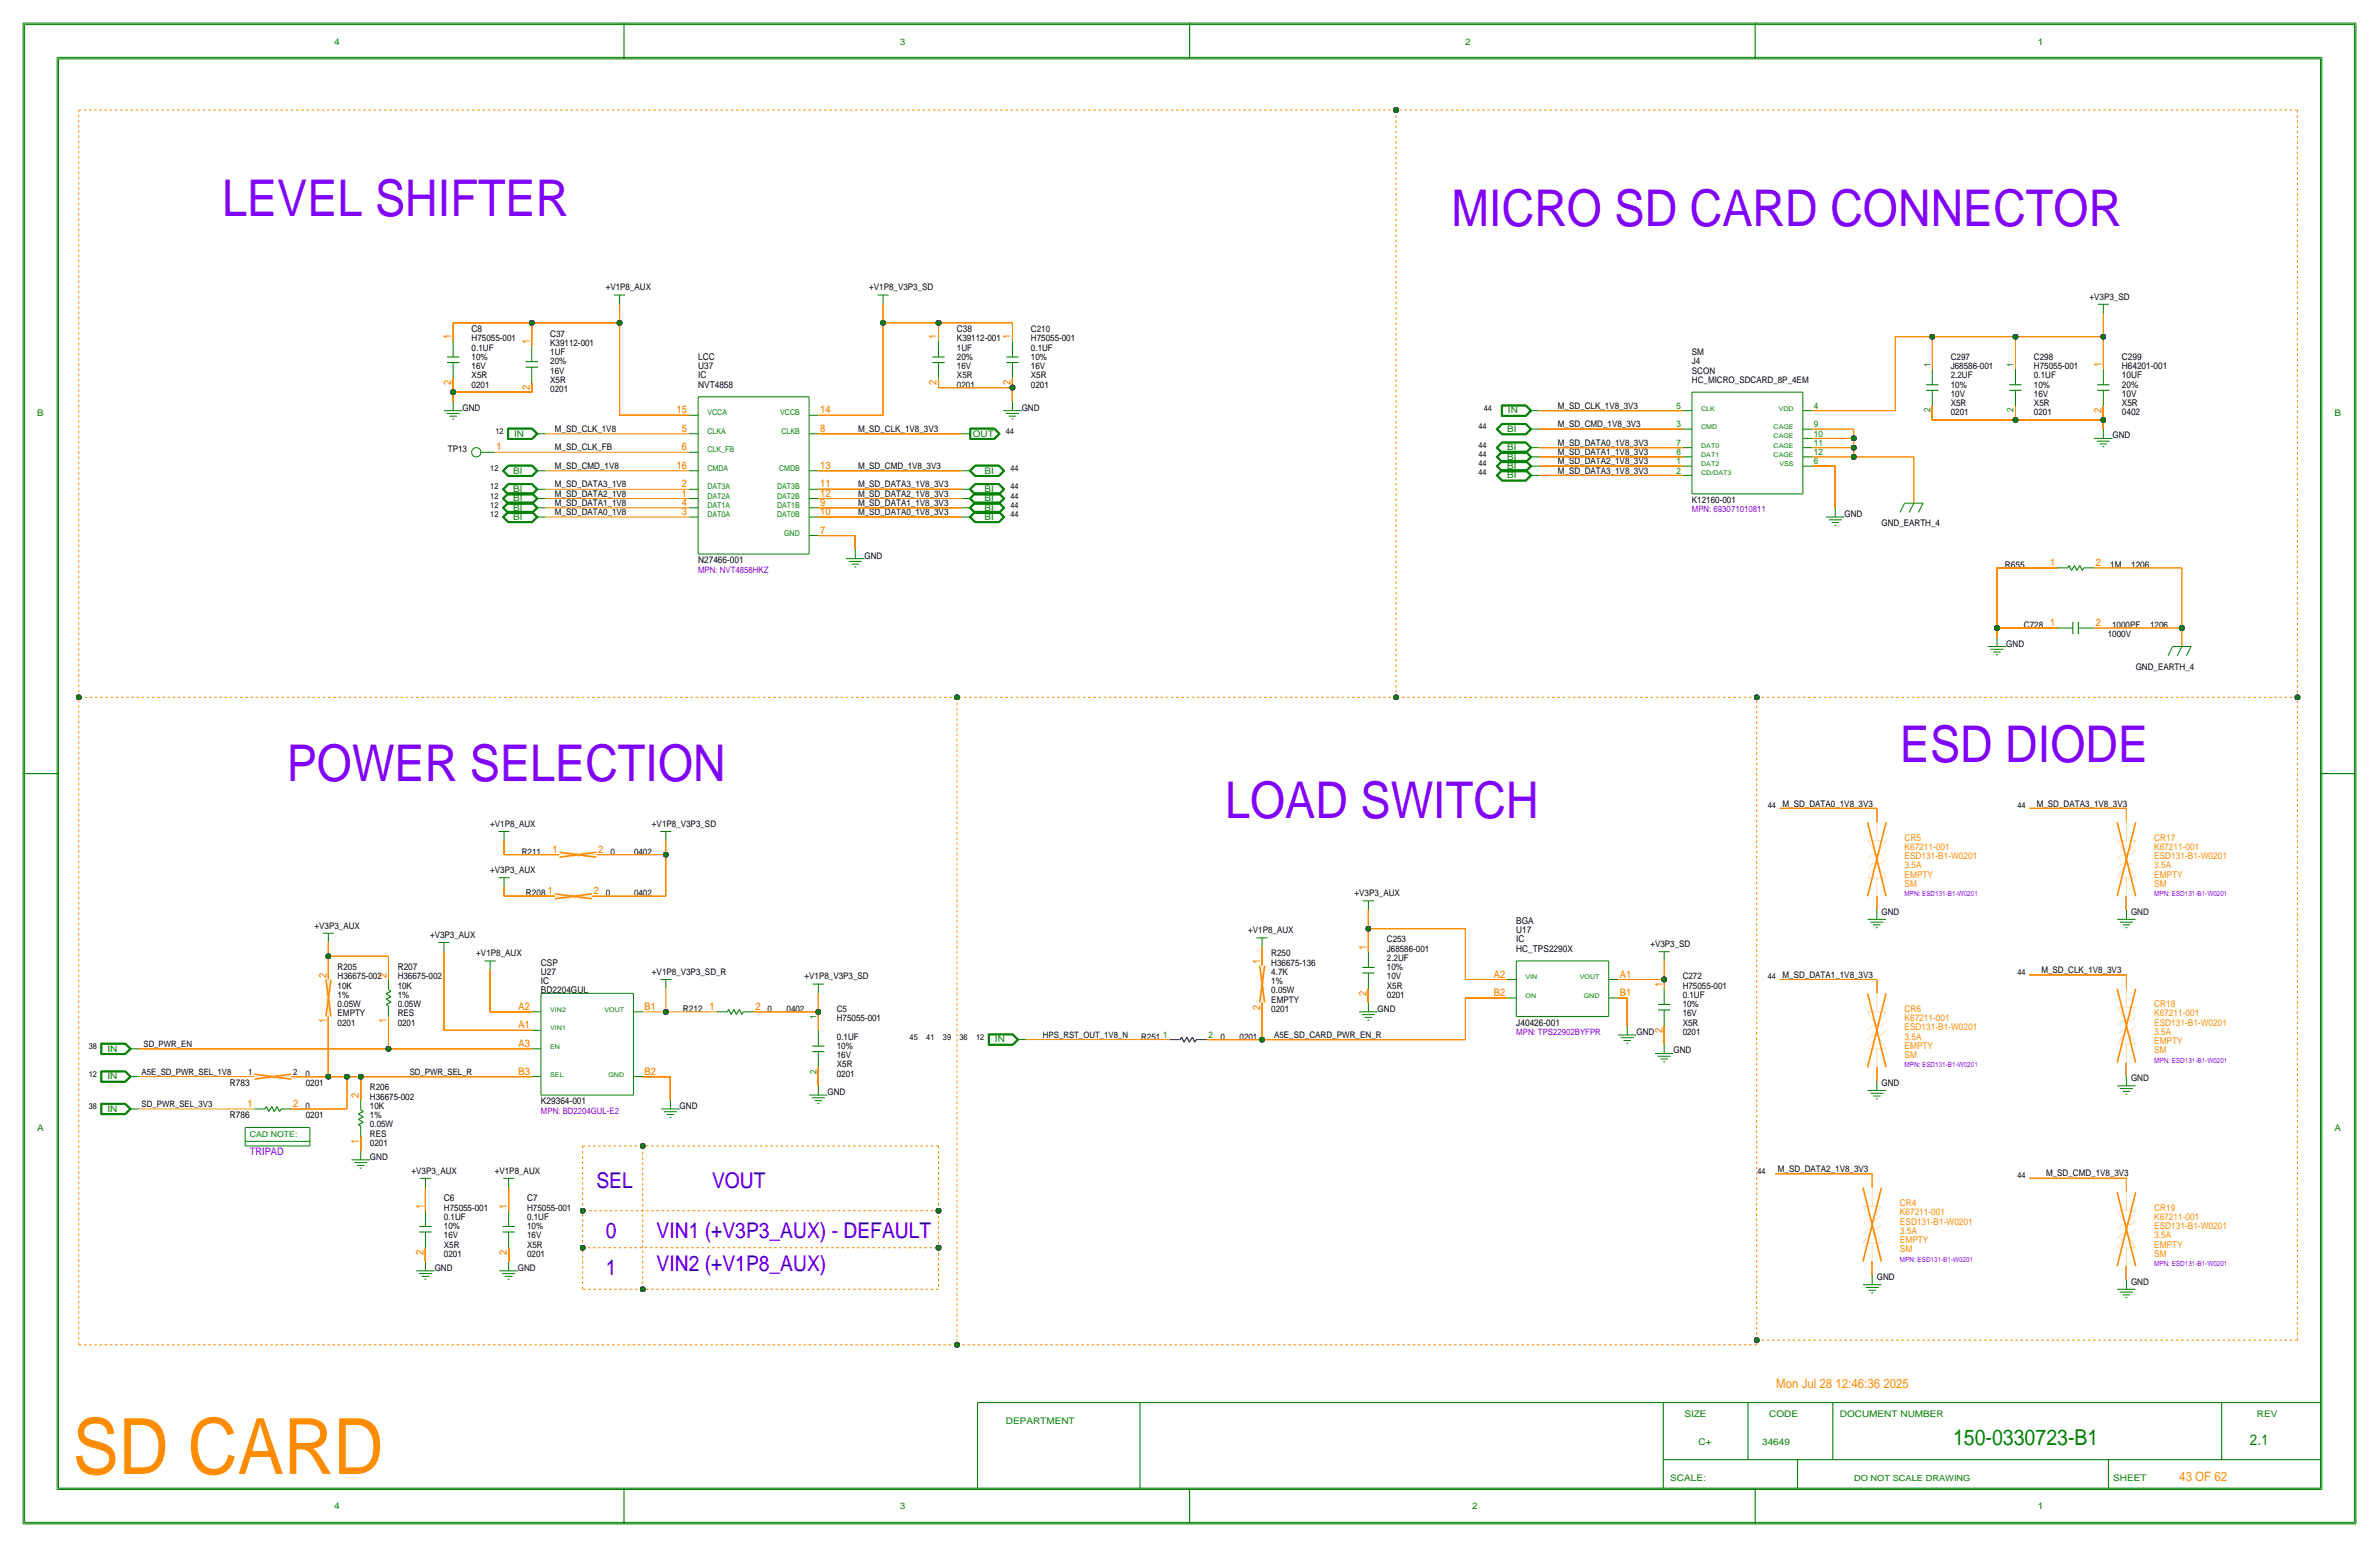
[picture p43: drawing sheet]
<svg xmlns="http://www.w3.org/2000/svg" width="654mm" height="425mm" viewBox="0 0 654 425" stroke-linecap="round" stroke-linejoin="round" font-family="sans-serif">
<defs><g id="words">
<text font-size="21.3" x="20" y="404.8">SD CARD</text>
<g font-size="13.9">
<text x="61" y="59.4">LEVEL SHIFTER</text>
<text x="398.8" y="62">MICRO SD CARD CONNECTOR</text>
<text x="522" y="209.3">ESD DIODE</text>
<text x="78.8" y="214.4">POWER SELECTION</text>
<text x="336.6" y="224.5">LOAD SWITCH</text>
</g>
<text font-size="6" x="536.6" y="397">150-0330723-B1</text>
<g font-size="5.9">
<text x="163.9" y="326.1">SEL</text>
<text x="195.6" y="326.1">VOUT</text>
<text x="166.4" y="340.1">0</text>
<text x="180.4" y="340.1">VIN1 (+V3P3_AUX) - DEFAULT</text>
<text x="166.4" y="350.3">1</text>
<text x="180.4" y="349">VIN2 (+V1P8_AUX)</text>
</g>
<text font-size="4.1" x="618.2" y="397">2.1</text>
<g font-size="3.5">
<text x="488" y="381.3">Mon Jul 28 12:46:36 2025</text>
<text x="598.8" y="406.8">43 OF 62</text>
</g>
<g font-size="2.9">
<text x="124" y="93.2" transform="rotate(-90 124 93.2)">1</text>
<text x="145.6" y="94.5" transform="rotate(-90 145.6 94.5)">1</text>
<text x="257.4" y="93.2" transform="rotate(-90 257.4 93.2)">1</text>
<text x="277.7" y="93.2" transform="rotate(-90 277.7 93.2)">1</text>
<text x="577.4" y="100.8" transform="rotate(-90 577.4 100.8)">1</text>
<text x="124" y="105.8" transform="rotate(-90 124 105.8)">2</text>
<text x="257.4" y="105.8" transform="rotate(-90 257.4 105.8)">2</text>
<text x="277.7" y="105.8" transform="rotate(-90 277.7 105.8)">2</text>
<text x="185.9" y="113.5">15</text>
<text x="225.3" y="113.5">14</text>
<text x="577.4" y="113.4" transform="rotate(-90 577.4 113.4)">2</text>
<text x="187.4" y="118.6">5</text>
<text x="225.3" y="118.6">8</text>
<text x="136.4" y="123.7">1</text>
<text x="187.4" y="123.7">6</text>
<text x="185.9" y="128.8">16</text>
<text x="225.3" y="128.8">13</text>
<text x="187.4" y="133.9">2</text>
<text x="187.4" y="136.4">1</text>
<text x="225.3" y="133.9">11</text>
<text x="225.3" y="136.4">12</text>
<text x="187.4" y="138.9">4</text>
<text x="187.4" y="141.5">3</text>
<text x="225.3" y="138.9">9</text>
<text x="225.3" y="141.5">10</text>
<text x="225.3" y="146.6">7</text>
<text x="563.3" y="155.4">1</text>
<text x="575.9" y="155.4">2</text>
<text x="563.3" y="172">1</text>
<text x="575.9" y="172">2</text>
<text x="151.8" y="234.2">1</text>
<text x="164.4" y="234.2">2</text>
<text x="150.5" y="245.6">1</text>
<text x="163.1" y="245.6">2</text>
<text x="375.5" y="260.9" transform="rotate(-90 375.5 260.9)">1</text>
<text x="89.7" y="268.5" transform="rotate(-90 89.7 268.5)">2</text>
<text x="106.2" y="268.5" transform="rotate(-90 106.2 268.5)">2</text>
<text x="346.3" y="264.7" transform="rotate(-90 346.3 264.7)">1</text>
<text x="410.4" y="268.5">A2</text>
<text x="445.1" y="268.5">A1</text>
<text x="375.5" y="273.5" transform="rotate(-90 375.5 273.5)">2</text>
<text x="410.4" y="273.6">B2</text>
<text x="445.1" y="273.6">B1</text>
<text x="456.7" y="271" transform="rotate(-90 456.7 271)">1</text>
<text x="89.7" y="281.1" transform="rotate(-90 89.7 281.1)">1</text>
<text x="106.2" y="281.1" transform="rotate(-90 106.2 281.1)">1</text>
<text x="142.5" y="277.4">A2</text>
<text x="177.1" y="277.4">B1</text>
<text x="195" y="277.4">1</text>
<text x="207.6" y="277.4">2</text>
<text x="346.3" y="277.3" transform="rotate(-90 346.3 277.3)">2</text>
<text x="142.5" y="287.5">A3</text>
<text x="142.5" y="282.4">A1</text>
<text x="456.7" y="283.6" transform="rotate(-90 456.7 283.6)">2</text>
<text x="142.5" y="295.1">B3</text>
<text x="177.1" y="295.1">B2</text>
<text x="68" y="304">1</text>
<text x="80.6" y="304">2</text>
<text x="98.6" y="301.5" transform="rotate(-90 98.6 301.5)">2</text>
<text x="68.6" y="317.2">TRIPAD</text>
<text x="98.6" y="314.1" transform="rotate(-90 98.6 314.1)">1</text>
<text x="116.4" y="332" transform="rotate(-90 116.4 332)">1</text>
<text x="139.2" y="332" transform="rotate(-90 139.2 332)">1</text>
<text x="116.4" y="344.6" transform="rotate(-90 116.4 344.6)">2</text>
<text x="139.2" y="344.6" transform="rotate(-90 139.2 344.6)">2</text>
</g>
<text font-size="2.9" fill="#f00" x="145.6" y="107.1" transform="rotate(-90 145.6 107.1)">2</text>
<g font-size="2.6">
<text x="129.6" y="91.2">C8</text>
<text x="262.9" y="91.2">C38</text>
<text x="191.8" y="101.3">U37</text>
<text x="191.8" y="98.8">LCC</text>
<text x="583" y="101.3">H64201-001</text>
<text x="583" y="98.8">C299</text>
<text x="191.8" y="103.9">IC</text>
<text x="191.8" y="106.4">NVT4858</text>
<text x="583" y="103.9">10UF</text>
<text x="583" y="106.4">20%</text>
<text x="583" y="109">10V</text>
<text x="583" y="111.5">X5R</text>
<text x="583" y="114">0402</text>
<text x="191.8" y="154.7">N27466-001</text>
<text x="550.9" y="156">R655</text>
<text x="579.8" y="156">1M</text>
<text x="585.5" y="156">1206</text>
<text x="523.3" y="233.4">K67211-001</text>
<text x="523.3" y="230.9">CR5</text>
<text x="591.9" y="233.4">K67211-001</text>
<text x="591.9" y="230.9">CR17</text>
<text x="523.3" y="236">ESD131-B1-W0201</text>
<text x="523.3" y="238.5">3.5A</text>
<text x="591.9" y="236">ESD131-B1-W0201</text>
<text x="591.9" y="238.5">3.5A</text>
<text x="523.3" y="241">EMPTY</text>
<text x="523.3" y="243.6">SM</text>
<text x="591.9" y="241">EMPTY</text>
<text x="591.9" y="243.6">SM</text>
<text x="144.5" y="246.1">R208</text>
<text x="416.6" y="256.3">U17</text>
<text x="416.6" y="253.7">BGA</text>
<text x="416.6" y="258.8">IC</text>
<text x="416.6" y="261.4">HC_TPS2290X</text>
<text x="109.3" y="266.4">R207</text>
<text x="148.6" y="267.7">U27</text>
<text x="148.6" y="265.2">CSP</text>
<text x="148.6" y="270.3">IC</text>
<text x="148.6" y="272.8">BD2204GUL</text>
<text x="187.6" y="277.9">R212</text>
<text x="416.6" y="281.7">J40426-001</text>
<text x="523.3" y="280.4">K67211-001</text>
<text x="523.3" y="277.9">CR6</text>
<text x="591.9" y="279.1">K67211-001</text>
<text x="591.9" y="281.7">ESD131-B1-W0201</text>
<text x="591.9" y="276.6">CR18</text>
<text x="523.3" y="283">ESD131-B1-W0201</text>
<text x="523.3" y="285.5">3.5A</text>
<text x="591.9" y="286.8">EMPTY</text>
<text x="591.9" y="284.2">3.5A</text>
<text x="523.3" y="288">EMPTY</text>
<text x="523.3" y="290.6">SM</text>
<text x="591.9" y="289.3">SM</text>
<text x="63.2" y="298.2">R783</text>
<text x="148.6" y="303.3">K29364-001</text>
<text x="63.2" y="307.1">R786</text>
<text x="122" y="329.9">C6</text>
<text x="144.8" y="329.9">C7</text>
<text x="522" y="333.8">K67211-001</text>
<text x="522" y="331.2">CR4</text>
<text x="591.9" y="335">K67211-001</text>
<text x="591.9" y="332.5">CR19</text>
<text x="522" y="341.4">EMPTY</text>
<text x="522" y="336.3">ESD131-B1-W0201</text>
<text x="522" y="338.8">3.5A</text>
<text x="591.9" y="337.6">ESD131-B1-W0201</text>
<text x="591.9" y="340.1">3.5A</text>
<text x="522" y="343.9">SM</text>
<text x="591.9" y="342.6">EMPTY</text>
<text x="591.9" y="345.2">SM</text>
</g>
<g font-size="2.5">
<text x="91.8" y="12.2">4</text>
<text x="247.2" y="12.2">3</text>
<text x="402.6" y="12.2">2</text>
<text x="559.9" y="12.2">1</text>
<text x="166.4" y="79.8">+V1P8_AUX</text>
<text x="238.8" y="79.8">+V1P8_V3P3_SD</text>
<text x="574.1" y="82.3">+V3P3_SD</text>
<text x="129.6" y="93.7">H75055-001</text>
<text x="151.2" y="95">K39112-001</text>
<text x="151.2" y="92.5">C37</text>
<text x="262.9" y="93.7">K39112-001</text>
<text x="283.3" y="93.7">H75055-001</text>
<text x="283.3" y="91.2">C210</text>
<text x="129.6" y="101.3">16V</text>
<text x="129.6" y="96.3">0.1UF</text>
<text x="129.6" y="98.8">10%</text>
<text x="151.2" y="100.1">20%</text>
<text x="151.2" y="97.5">1UF</text>
<text x="262.9" y="101.3">16V</text>
<text x="262.9" y="98.8">20%</text>
<text x="262.9" y="96.3">1UF</text>
<text x="283.3" y="101.3">16V</text>
<text x="283.3" y="96.3">0.1UF</text>
<text x="283.3" y="98.8">10%</text>
<text x="464.9" y="97.5">SM</text>
<text x="464.9" y="100.1">J4</text>
<text x="530.4" y="100.8" transform="rotate(-90 530.4 100.8)">1</text>
<text x="536" y="101.3">J68586-001</text>
<text x="536" y="98.8">C297</text>
<text x="553.3" y="100.8" transform="rotate(-90 553.3 100.8)">1</text>
<text x="558.9" y="98.8">C298</text>
<text x="558.9" y="101.3">H75055-001</text>
<text x="129.6" y="103.9">X5R</text>
<text x="129.6" y="106.4">0201</text>
<text x="151.2" y="102.6">16V</text>
<text x="151.2" y="107.7">0201</text>
<text x="151.2" y="105.2">X5R</text>
<text x="262.9" y="106.4">0201</text>
<text x="262.9" y="103.9">X5R</text>
<text x="283.3" y="103.9">X5R</text>
<text x="283.3" y="106.4">0201</text>
<text x="464.9" y="102.6">SCON</text>
<text x="464.9" y="105.2">HC_MICRO_SDCARD_8P_4EM</text>
<text x="536" y="103.9">2.2UF</text>
<text x="536" y="106.4">10%</text>
<text x="558.9" y="103.9">0.1UF</text>
<text x="558.9" y="106.4">10%</text>
<text x="127.1" y="112.8">GND</text>
<text x="280.7" y="112.8">GND</text>
<text x="414.3" y="113.5">IN</text>
<text x="428" y="112.3">M_SD_CLK_1V8_3V3</text>
<text x="460.6" y="112.3">5</text>
<text x="498.4" y="112.3">4</text>
<text x="530.4" y="113.2" transform="rotate(-90 530.4 113.2)">2</text>
<text x="536" y="111.5">X5R</text>
<text x="536" y="109">10V</text>
<text x="553.3" y="113.2" transform="rotate(-90 553.3 113.2)">2</text>
<text x="558.9" y="111.5">X5R</text>
<text x="558.9" y="109">16V</text>
<text x="10.2" y="114.3">B</text>
<text x="141.3" y="119.9">IN</text>
<text x="152.5" y="118.6">M_SD_CLK_1V8</text>
<text x="235.8" y="118.6">M_SD_CLK_1V8_3V3</text>
<text x="267.3" y="119.9">OUT</text>
<text x="414.1" y="118.6">BI</text>
<text x="428" y="117.3">M_SD_CMD_1V8_3V3</text>
<text x="460.6" y="117.3">3</text>
<text x="498.4" y="117.3">9</text>
<text x="498.4" y="119.9">10</text>
<text x="536" y="114">0201</text>
<text x="558.9" y="114">0201</text>
<text x="641.5" y="114.3">B</text>
<text x="123" y="124.2">TP13</text>
<text x="152.5" y="123.7">M_SD_CLK_FB</text>
<text x="414.1" y="123.7">BI</text>
<text x="428" y="122.4">M_SD_DATA0_1V8_3V3</text>
<text x="428" y="125">M_SD_DATA1_1V8_3V3</text>
<text x="460.6" y="125">8</text>
<text x="460.6" y="122.4">7</text>
<text x="498.4" y="125">12</text>
<text x="498.4" y="122.4">11</text>
<text x="580.4" y="120.4">GND</text>
<text x="141" y="130">BI</text>
<text x="152.5" y="128.8">M_SD_CMD_1V8</text>
<text x="235.8" y="128.8">M_SD_CMD_1V8_3V3</text>
<text x="270.5" y="130">BI</text>
<text x="414.1" y="131.3">BI</text>
<text x="414.1" y="128.8">BI</text>
<text x="414.1" y="126.2">BI</text>
<text x="428" y="130">M_SD_DATA3_1V8_3V3</text>
<text x="428" y="127.5">M_SD_DATA2_1V8_3V3</text>
<text x="460.6" y="130">2</text>
<text x="460.6" y="127.5">1</text>
<text x="498.4" y="127.5">6</text>
<text x="141" y="135.1">BI</text>
<text x="141" y="137.7">BI</text>
<text x="152.5" y="133.9">M_SD_DATA3_1V8</text>
<text x="152.5" y="136.4">M_SD_DATA2_1V8</text>
<text x="235.8" y="136.4">M_SD_DATA2_1V8_3V3</text>
<text x="235.8" y="133.9">M_SD_DATA3_1V8_3V3</text>
<text x="270.5" y="135.1">BI</text>
<text x="270.5" y="137.7">BI</text>
<text x="141" y="140.2">BI</text>
<text x="141" y="142.7">BI</text>
<text x="152.5" y="138.9">M_SD_DATA1_1V8</text>
<text x="152.5" y="141.5">M_SD_DATA0_1V8</text>
<text x="235.8" y="141.5">M_SD_DATA0_1V8_3V3</text>
<text x="235.8" y="138.9">M_SD_DATA1_1V8_3V3</text>
<text x="270.5" y="140.2">BI</text>
<text x="270.5" y="142.7">BI</text>
<text x="464.9" y="138.2">K12160-001</text>
<text x="506.8" y="142">GND</text>
<text x="516.9" y="144.5">GND_EARTH_4</text>
<text x="237.5" y="153.4">GND</text>
<text x="556.1" y="172.5">C728</text>
<text x="580.3" y="172.5">1000PF</text>
<text x="590.8" y="172.5">1206</text>
<text x="551.2" y="177.5">GND</text>
<text x="579.1" y="175">1000V</text>
<text x="586.8" y="183.9">GND_EARTH_4</text>
<text x="489.8" y="221.5">M_SD_DATA0_1V8_3V3</text>
<text x="559.6" y="221.5">M_SD_DATA3_1V8_3V3</text>
<text x="134.7" y="227.1">+V1P8_AUX</text>
<text x="179.1" y="227.1">+V1P8_V3P3_SD</text>
<text x="134.7" y="239.8">+V3P3_AUX</text>
<text x="143.4" y="234.7">R211</text>
<text x="167.7" y="234.7">0</text>
<text x="174.2" y="234.7">0402</text>
<text x="166.5" y="246.1">0</text>
<text x="174.2" y="246.1">0402</text>
<text x="372.2" y="246.1">+V3P3_AUX</text>
<text x="516.9" y="251.2">GND</text>
<text x="585.5" y="251.2">GND</text>
<text x="86.4" y="255">+V3P3_AUX</text>
<text x="118.2" y="257.6">+V3P3_AUX</text>
<text x="343" y="256.3">+V1P8_AUX</text>
<text x="130.9" y="262.6">+V1P8_AUX</text>
<text x="349.3" y="262.6">R250</text>
<text x="381.1" y="261.4">J68586-001</text>
<text x="381.1" y="258.8">C253</text>
<text x="381.1" y="263.9">2.2UF</text>
<text x="453.4" y="260.1">+V3P3_SD</text>
<text x="92.8" y="269">H36675-002</text>
<text x="92.8" y="266.4">R205</text>
<text x="109.3" y="269">H36675-002</text>
<text x="179.1" y="267.7">+V1P8_V3P3_SD_R</text>
<text x="221" y="269">+V1P8_V3P3_SD</text>
<text x="349.3" y="265.2">H36675-136</text>
<text x="349.3" y="267.7">4.7K</text>
<text x="381.1" y="266.4">10%</text>
<text x="381.1" y="269">10V</text>
<text x="462.3" y="269">C272</text>
<text x="489.8" y="268.5">M_SD_DATA1_1V8_3V3</text>
<text x="560.9" y="267.2">M_SD_CLK_1V8_3V3</text>
<text x="92.8" y="274.1">1%</text>
<text x="92.8" y="271.5">10K</text>
<text x="109.3" y="271.5">10K</text>
<text x="109.3" y="274.1">1%</text>
<text x="349.3" y="275.3">EMPTY</text>
<text x="349.3" y="270.3">1%</text>
<text x="349.3" y="272.8">0.05W</text>
<text x="381.1" y="274.1">0201</text>
<text x="381.1" y="271.5">X5R</text>
<text x="462.3" y="274.1">0.1UF</text>
<text x="462.3" y="271.5">H75055-001</text>
<text x="92.8" y="279.1">EMPTY</text>
<text x="92.8" y="281.7">0201</text>
<text x="92.8" y="276.6">0.05W</text>
<text x="109.3" y="281.7">0201</text>
<text x="109.3" y="276.6">0.05W</text>
<text x="109.3" y="279.1">RES</text>
<text x="210.9" y="277.9">0</text>
<text x="216.1" y="277.9">0402</text>
<text x="229.9" y="280.4">H75055-001</text>
<text x="229.9" y="277.9">C5</text>
<text x="349.3" y="277.9">0201</text>
<text x="378.5" y="277.9">GND</text>
<text x="462.3" y="276.6">10%</text>
<text x="462.3" y="279.1">16V</text>
<text x="462.3" y="281.7">X5R</text>
<text x="229.9" y="285.5">0.1UF</text>
<text x="273.4" y="286.3">IN</text>
<text x="313.5" y="285.5">R251</text>
<text x="335.4" y="285.5">0</text>
<text x="340.6" y="285.5">0201</text>
<text x="350.1" y="285">A5E_SD_CARD_PWR_EN_R</text>
<text x="449.6" y="284.2">GND</text>
<text x="462.3" y="284.2">0201</text>
<text x="29.5" y="288.8">IN</text>
<text x="229.9" y="288">10%</text>
<text x="229.9" y="290.6">16V</text>
<text x="229.9" y="293.1">X5R</text>
<text x="459.8" y="289.3">GND</text>
<text x="29.5" y="296.4">IN</text>
<text x="83.9" y="295.7">0</text>
<text x="84" y="298.2">0201</text>
<text x="101.7" y="299.5">R206</text>
<text x="229.9" y="295.7">0201</text>
<text x="516.9" y="298.2">GND</text>
<text x="585.5" y="296.9">GND</text>
<text x="29.5" y="305.3">IN</text>
<text x="83.9" y="304.5">0</text>
<text x="101.7" y="302">H36675-002</text>
<text x="101.7" y="304.5">10K</text>
<text x="186.7" y="304.5">GND</text>
<text x="227.4" y="300.7">GND</text>
<text x="10.2" y="310.6">A</text>
<text x="84" y="307.1">0201</text>
<text x="101.7" y="309.6">0.05W</text>
<text x="101.7" y="307.1">1%</text>
<text x="641.5" y="310.6">A</text>
<text x="101.7" y="312.2">RES</text>
<text x="101.7" y="314.7">0201</text>
<text x="101.7" y="318.5">GND</text>
<text x="113.1" y="322.3">+V3P3_AUX</text>
<text x="135.9" y="322.3">+V1P8_AUX</text>
<text x="488.5" y="321.8">M_SD_DATA2_1V8_3V3</text>
<text x="562.2" y="323.1">M_SD_CMD_1V8_3V3</text>
<text x="122" y="332.5">H75055-001</text>
<text x="122" y="335">0.1UF</text>
<text x="144.8" y="332.5">H75055-001</text>
<text x="144.8" y="335">0.1UF</text>
<text x="122" y="337.6">10%</text>
<text x="122" y="340.1">16V</text>
<text x="144.8" y="337.6">10%</text>
<text x="144.8" y="340.1">16V</text>
<text x="122" y="345.2">0201</text>
<text x="122" y="342.6">X5R</text>
<text x="144.8" y="345.2">0201</text>
<text x="144.8" y="342.6">X5R</text>
<text x="119.4" y="349">GND</text>
<text x="142.3" y="349">GND</text>
<text x="515.7" y="351.5">GND</text>
<text x="585.5" y="352.8">GND</text>
<text x="462.8" y="389.1">SIZE</text>
<text x="486.1" y="389.1">CODE</text>
<text x="505.5" y="389.1">DOCUMENT NUMBER</text>
<text x="620.1" y="389.1">REV</text>
<text x="276.4" y="391.1">DEPARTMENT</text>
<text x="466.7" y="397">C+</text>
<text x="484.2" y="397">34649</text>
<text x="458.9" y="406.8">SCALE:</text>
<text x="580.6" y="406.8">SHEET</text>
<text x="91.8" y="414.5">4</text>
<text x="247.2" y="414.5">3</text>
<text x="404.5" y="414.5">2</text>
<text x="559.9" y="414.5">1</text>
</g>
<g font-size="2.5" fill="#008000">
<text x="224.3" y="279.9" transform="rotate(-90 224.3 279.9)">1</text>
<text x="319.6" y="285">1</text>
<text x="332" y="285">2</text>
<text x="224.3" y="294.9" transform="rotate(-90 224.3 294.9)">2</text>
</g>
<g font-size="2.4">
<text x="464.9" y="140.7">MPN: 693071010811</text>
<text x="191.8" y="157.2">MPN: NVT4858HKZ</text>
<text x="39.4" y="287.5">SD_PWR_EN</text>
<text x="286.6" y="285">HPS_RST_OUT_1V8_N</text>
<text x="416.6" y="284.2">MPN: TPS22902BYFPR</text>
<text x="38.9" y="295.1">A5E_SD_PWR_SEL_1V8</text>
<text x="68.2" y="295.1">1</text>
<text x="80.6" y="295.1">2</text>
<text x="112.6" y="295.1">SD_PWR_SEL_R</text>
<text x="38.9" y="304">SD_PWR_SEL_3V3</text>
<text x="148.6" y="305.8">MPN: BD2204GUL-E2</text>
</g>
<g font-size="2.3">
<text x="407.7" y="112.8">44</text>
<text x="136.1" y="119.1">12</text>
<text x="276.4" y="119.1">44</text>
<text x="406.2" y="117.9">44</text>
<text x="406.2" y="122.9">44</text>
<text x="406.2" y="125.5">44</text>
<text x="134.7" y="129.3">12</text>
<text x="277.6" y="129.3">44</text>
<text x="406.2" y="130.6">44</text>
<text x="406.2" y="128">44</text>
<text x="134.7" y="134.4">12</text>
<text x="134.7" y="136.9">12</text>
<text x="277.6" y="136.9">44</text>
<text x="277.6" y="134.4">44</text>
<text x="134.7" y="139.4">12</text>
<text x="134.7" y="142">12</text>
<text x="277.6" y="142">44</text>
<text x="277.6" y="139.4">44</text>
<text x="485.7" y="222">44</text>
<text x="554.3" y="222">44</text>
<text x="485.7" y="269">44</text>
<text x="554.3" y="267.7">44</text>
<text x="249.9" y="285.5">45</text>
<text x="254.5" y="285.5">41</text>
<text x="259.1" y="285.5">39</text>
<text x="263.7" y="285.5">36</text>
<text x="268.2" y="285.5">12</text>
<text x="24.4" y="288">38</text>
<text x="24.4" y="295.7">12</text>
<text x="24.4" y="304.5">38</text>
<text x="482.9" y="322.3">44</text>
<text x="554.3" y="323.6">44</text>
<text x="509.4" y="406.8">DO NOT SCALE DRAWING</text>
</g>
<g font-size="2.2" fill="#008000">
<text x="194.4" y="114">VCCA</text>
<text x="194.4" y="119.1">CLKA</text>
<text x="194.4" y="124.2">CLK_FB</text>
<text x="194.4" y="129.3">CMDA</text>
<text x="194.4" y="134.4">DAT3A</text>
<text x="194.4" y="136.9">DAT2A</text>
<text x="194.4" y="139.4">DAT1A</text>
<text x="194.4" y="142">DAT0A</text>
</g>
<g font-size="2.2">
<text x="214.4" y="114">VCCB</text>
<text x="214.7" y="119.1">CLKB</text>
<text x="214" y="129.3">CMDB</text>
<text x="213.5" y="134.4">DAT3B</text>
<text x="213.5" y="136.9">DAT2B</text>
<text x="213.5" y="139.4">DAT1B</text>
<text x="213.5" y="142">DAT0B</text>
<text x="215.4" y="147.1">GND</text>
<text x="68.6" y="312.2">CAD NOTE:</text>
</g>
<g font-size="2">
<text x="523.3" y="246.1">MPN: ESD131-B1-W0201</text>
<text x="591.9" y="246.1">MPN: ESD131-B1-W0201</text>
<text x="523.3" y="293.1">MPN: ESD131-B1-W0201</text>
<text x="591.9" y="291.8">MPN: ESD131-B1-W0201</text>
<text x="522" y="346.5">MPN: ESD131-B1-W0201</text>
<text x="591.9" y="347.7">MPN: ESD131-B1-W0201</text>
</g>
<g font-size="1.8">
<text x="467.4" y="112.8">CLK</text>
<text x="488.7" y="112.8">VDD</text>
<text x="467.4" y="117.9">CMD</text>
<text x="487.3" y="117.9">CAGE</text>
<text x="467.4" y="122.9">DAT0</text>
<text x="467.4" y="125.5">DAT1</text>
<text x="487.3" y="125.5">CAGE</text>
<text x="487.3" y="122.9">CAGE</text>
<text x="487.3" y="120.4">CAGE</text>
<text x="467.4" y="128">DAT2</text>
<text x="467.4" y="130.6">CD/DAT3</text>
<text x="488.9" y="128">VSS</text>
<text x="419.2" y="269">VIN</text>
<text x="434.1" y="269">VOUT</text>
<text x="419.2" y="274.1">ON</text>
<text x="435.1" y="274.1">GND</text>
<text x="151.2" y="277.9">VIN2</text>
<text x="166.1" y="277.9">VOUT</text>
<text x="151.2" y="283">VIN1</text>
<text x="151.2" y="288">EN</text>
<text x="151.2" y="295.7">SEL</text>
<text x="167.2" y="295.7">GND</text>
</g>
</g></defs>
<!-- layer: Print Layer -->
<g fill="none" stroke="#000" stroke-width=".27">
<path d="M6.8 6.8h640.1zM6.8 6.8v411.3zM15.7 15.7h622.2zM15.7 15.7v393.3zM637.9 15.7v393.3zM646.9 6.8v411.3zM124.5 88.6h21.6zM124.5 88.6v5.1zM124.5 99.6v4.3zM124.5 93.7v4.3zM146.1 88.6h24.1zM146.1 88.6v6.4z"/>
<path d="M146.1 95v4.3zM168.7 81h3.1zM170.2 88.6v25.4zM170.2 83.6v5zM170.2 81v2.6zM241.1 81h3zM242.6 81v2.6zM242.6 88.6h15.3zM242.6 83.6v5zM242.6 88.6v25.4zM257.9 88.6h20.3zM257.9 88.6v5.1z"/>
<path d="M257.9 99.6v4.3zM257.9 93.7v4.3zM278.2 99.6v4.3zM278.2 93.7v4.3zM278.2 88.6v5.1zM520.8 92.5h10.1zM520.8 92.5v20.3zM530.9 92.5h22.9zM530.9 92.5v8.8zM553.8 92.5h24.1zM553.8 92.5v8.8zM576.4 83.6h3z"/>
<path d="M577.9 83.6v2.5zM577.9 86.1v6.4zM577.9 92.5v8.8zM122 112.8h5.1zM122.7 113.5h3.6zM123.5 114.3h2zM124.3 115.1h.5zM124.5 107.7h21.6zM124.5 103.9v3.8zM124.5 107.7v2.5zM124.5 110.2v2.6zM139.4 117.6v3.1z"/>
<path d="M139.4 117.6h6.9zM139.5 117.7h6.7zM139.5 117.7v2.9zM139.6 117.8h6.6zM139.6 117.8v2.7zM139.8 117.9h6.3zM139.8 117.9v2.5zM146.1 105.2v2.5zM146.1 100.8v4.4zM146.1 117.9l1.3 1.2zM146.2 117.8l1.3 1.3zM146.2 117.7l1.5 1.4z"/>
<path d="M146.3 117.6l1.5 1.5zM147.4 119.1h2.5zM147.4 119.1l-1.3 1.3zM147.7 119.1l-1.5 1.5zM149.9 119.1h39.4zM170.2 114h19.1zM189.3 119.1h2.5zM189.3 114h2.5zM191.8 109v43.1zM191.8 109h30.5zM222.3 119.1h2.5zM222.3 114h2.5z"/>
<path d="M222.3 109v43.1zM224.8 119.1h39.4zM224.8 114h17.8zM257.9 106.4h20.3zM257.9 103.9v2.5zM264.2 119.1h2.6zM266.4 117.6h6.9zM266.4 117.6v3.1zM266.5 117.7h6.7zM266.5 117.7v2.9zM266.6 117.8h6.6zM266.6 117.8v2.7z"/>
<path d="M266.8 117.9h6.3zM266.8 117.9v2.5zM273.1 117.9l1.3 1.2zM273.2 117.8l1.3 1.3zM273.2 117.7l1.5 1.4zM273.3 117.6l1.5 1.5zM274.4 119.1l-1.3 1.3zM275.6 112.8h5.1zM276.4 113.5h3.6zM277.2 114.3h2zM277.9 115.1h.5zM278.2 110.2v2.6z"/>
<path d="M278.2 103.9v2.5zM278.2 106.4v3.8zM411.1 117.9l1.5 1.5zM411.2 117.9l1.5 1.4zM411.4 117.9l1.3-1.4zM411.4 117.9l1.3 1.3zM411.5 117.9l1.3-1.3zM411.5 117.9l1.3 1.2zM412.5 111.2v3.2zM412.5 114.4h6.8zM412.5 111.2h6.8zM412.6 111.3h6.7z"/>
<path d="M412.6 111.3v2.9zM412.6 114.2h6.7zM412.6 116.3l-1.5 1.6zM412.6 119.4h6.7zM412.6 116.3h6.7zM412.7 116.4l-1.5 1.5zM412.7 119.3h6.6zM412.7 116.4h6.6zM412.7 111.4h6.5zM412.7 111.4v2.7zM412.7 114.1h6.5zM412.7 119.2h6.5z"/>
<path d="M412.7 116.5h6.5zM412.8 119.1h6.4zM412.8 116.6h6.4zM412.8 111.5h6.4zM412.8 111.5v2.5zM412.8 114h6.4zM419.2 119.1l1.2-1.2zM419.2 116.6l1.2 1.3zM419.2 111.5l1.2 1.3zM419.2 119.2l1.4-1.3zM419.2 116.5l1.4 1.4zM419.2 111.4l1.4 1.4z"/>
<path d="M419.2 114.1l1.4-1.3zM419.3 116.4l1.4 1.5zM419.3 111.3l1.4 1.5zM419.3 119.4l1.6-1.5zM419.3 116.3l1.6 1.6zM419.3 111.2l1.6 1.6zM419.3 114.4l1.6-1.6zM420.4 117.9h2.6zM420.4 112.8h2.6zM420.4 112.8l-1.2 1.2zM420.7 117.9l-1.4 1.4zM420.7 112.8l-1.4 1.4z"/>
<path d="M423 112.8h39.3zM423 117.9h39.3zM462.3 112.8h2.6zM462.3 117.9h2.6zM464.9 107.7h30.5zM464.9 107.7v27.9zM495.4 117.9h2.5zM495.4 112.8h2.5zM495.4 107.7v27.9zM497.9 112.8h22.9zM497.9 117.9h11.4zM509.3 117.9v2.5z"/>
<path d="M530.9 115.3h22.9zM530.9 111.5v3.8zM530.9 107.2v4.3zM530.9 101.3v4.4zM553.8 107.2v4.3zM553.8 101.3v4.4zM553.8 115.3h24.1zM553.8 111.5v3.8zM577.9 107.2v4.3zM577.9 101.3v4.4zM577.9 117.9v2.5zM577.9 111.5v3.8z"/>
<path d="M577.9 115.3v2.6zM132.1 124.2h3.8zM135.9 124.2h53.4zM138 139.4l1.6 1.6zM138 129.3l1.6 1.6zM138 134.4l1.6 1.5zM138 136.9l1.6 1.6zM138.2 139.4l1.4 1.5zM138.2 129.3l1.4 1.5zM138.2 134.4l1.4 1.4zM138.2 136.9l1.4 1.5zM138.3 139.4l1.4-1.3z"/>
<path d="M138.3 139.4l1.4 1.4zM138.3 129.3l1.4-1.4zM138.3 129.3l1.4 1.4zM138.3 134.4l1.4-1.4zM138.3 134.4l1.4 1.3zM138.3 136.9l1.4-1.4zM138.3 136.9l1.4 1.4zM138.5 139.4l1.3-1.2zM138.5 139.4l1.3 1.3zM138.5 129.3l1.3-1.3zM138.5 129.3l1.3 1.3zM138.5 134.4l1.3-1.3z"/>
<path d="M138.5 134.4l1.3 1.2zM138.5 136.9l1.3-1.3zM138.5 136.9l1.3 1.3zM139.4 120.7h6.9zM139.5 120.6h6.7zM139.6 137.9l-1.6 1.5zM139.6 137.9h6.7zM139.6 127.7l-1.6 1.6zM139.6 130.9h6.7zM139.6 127.7h6.7zM139.6 132.8l-1.6 1.6zM139.6 135.9h6.7z"/>
<path d="M139.6 132.8h6.7zM139.6 135.3l-1.6 1.6zM139.6 138.5h6.7zM139.6 135.3h6.7zM139.6 138l-1.4 1.4zM139.6 138h6.6zM139.6 127.8l-1.4 1.5zM139.6 130.8h6.6zM139.6 127.8h6.6zM139.6 132.9l-1.4 1.5zM139.6 135.8h6.6zM139.6 132.9h6.6z"/>
<path d="M139.6 135.4l-1.4 1.5zM139.6 138.4h6.6zM139.6 135.4h6.6zM139.6 120.5h6.6zM139.7 138.1h6.5zM139.7 130.7h6.5zM139.7 127.9h6.5zM139.7 135.7h6.5zM139.7 133h6.5zM139.7 138.3h6.5zM139.7 135.5h6.5zM139.8 138.2h6.3z"/>
<path d="M139.8 130.6h6.3zM139.8 128h6.3zM139.8 135.6h6.3zM139.8 133.1h6.3zM139.8 120.4h6.3zM146.1 138.2l1.3 1.2zM146.1 130.6l1.3-1.3zM146.1 128l1.3 1.3zM146.1 135.6l1.3-1.2zM146.1 133.1l1.3 1.3zM146.1 138.2l1.3-1.3zM146.1 135.6l1.3 1.3z"/>
<path d="M146.2 138.1l1.3 1.3zM146.2 130.7l1.3-1.4zM146.2 127.9l1.3 1.4zM146.2 135.7l1.3-1.3zM146.2 133l1.3 1.4zM146.2 138.3l1.3-1.4zM146.2 135.5l1.3 1.4zM146.2 120.5l1.3-1.4zM146.2 138l1.5 1.4zM146.2 127.8l1.5 1.5zM146.2 132.9l1.5 1.5zM146.2 135.4l1.5 1.5z"/>
<path d="M146.3 137.9l1.5 1.5zM146.3 130.9l1.5-1.6zM146.3 127.7l1.5 1.6zM146.3 135.9l1.5-1.5zM146.3 132.8l1.5 1.6zM146.3 138.5l1.5-1.6zM146.3 135.3l1.5 1.6zM146.3 120.7l1.5-1.6zM147.4 139.4h2.5zM147.4 129.3h2.5zM147.4 134.4h2.5zM147.4 136.9h2.5z"/>
<path d="M147.7 139.4l-1.5 1.5zM147.7 129.3l-1.5 1.5zM147.7 134.4l-1.5 1.4zM147.7 136.9l-1.5 1.5zM149.9 129.3h39.4zM149.9 136.9h39.4zM149.9 139.4h39.4zM149.9 134.4h39.4zM189.3 139.4h2.5zM189.3 134.4h2.5zM189.3 136.9h2.5zM189.3 124.2h2.5z"/>
<path d="M189.3 129.3h2.5zM222.3 139.4h2.5zM222.3 134.4h2.5zM222.3 136.9h2.5zM222.3 129.3h2.5zM224.8 129.3h39.4zM224.8 134.4h39.4zM224.8 136.9h39.4zM224.8 139.4h39.4zM264.2 134.4h2.6zM264.2 136.9h2.6zM264.2 139.4h2.6z"/>
<path d="M264.2 129.3h2.6zM266.3 134.4l1.6 1.5zM266.3 134.4l1.6-1.6zM266.3 136.9l1.6 1.6zM266.3 136.9l1.6-1.6zM266.3 139.4l1.6 1.6zM266.3 139.4l1.6-1.5zM266.3 129.3l1.6 1.6zM266.3 129.3l1.6-1.6zM266.4 134.4l1.5 1.4zM266.4 136.9l1.5 1.5zM266.4 139.4l1.5 1.5z"/>
<path d="M266.4 120.7h6.9zM266.4 129.3l1.5 1.5zM266.5 120.6h6.7zM266.6 134.4l1.4 1.3zM266.6 134.4l1.4-1.4zM266.6 136.9l1.4 1.4zM266.6 136.9l1.4-1.4zM266.6 139.4l1.4 1.4zM266.6 139.4l1.4-1.3zM266.6 129.3l1.4 1.4zM266.6 129.3l1.4-1.4zM266.6 120.5h6.6z"/>
<path d="M266.8 134.4l1.2 1.2zM266.8 136.9l1.2 1.3zM266.8 139.4l1.2 1.3zM266.8 120.4h6.3zM266.8 129.3l1.2 1.3zM267.9 135.9h6.6zM267.9 132.8h6.6zM267.9 138.5h6.6zM267.9 135.3h6.6zM267.9 137.9h6.6zM267.9 130.9h6.6zM267.9 127.7h6.6z"/>
<path d="M267.9 135.8h6.6zM267.9 132.9h6.6zM267.9 132.9l-1.5 1.5zM267.9 138.4h6.6zM267.9 135.4h6.6zM267.9 135.4l-1.5 1.5zM267.9 138h6.6zM267.9 138l-1.5 1.4zM267.9 130.8h6.6zM267.9 127.8h6.6zM267.9 127.8l-1.5 1.5zM268 135.7h6.4z"/>
<path d="M268 133h6.4zM268 138.3h6.4zM268 135.5h6.4zM268 138.1h6.4zM268 130.7h6.4zM268 127.9h6.4zM268 135.6h6.4zM268 133.1h6.4zM268 133.1l-1.2 1.3zM268 138.2h6.4zM268 135.6l-1.2 1.3zM268 138.2l-1.2 1.2z"/>
<path d="M268 130.6h6.4zM268 128h6.4zM268 128l-1.2 1.3zM273.2 120.5l1.3-1.4zM273.2 120.6l1.5-1.5zM273.3 120.7l1.5-1.6zM274.4 133.1l1.2 1.3zM274.4 135.6l1.2-1.2zM274.4 135.6l1.2 1.3zM274.4 138.2l1.2-1.3zM274.4 138.2l1.2 1.2zM274.4 128l1.2 1.3z"/>
<path d="M274.4 130.6l1.2-1.3zM274.4 133l1.4 1.4zM274.4 135.7l1.4-1.3zM274.4 135.5l1.4 1.4zM274.4 138.3l1.4-1.4zM274.4 138.1l1.4 1.3zM274.4 127.9l1.4 1.4zM274.4 130.7l1.4-1.4zM274.5 132.9l1.4 1.5zM274.5 135.4l1.4 1.5zM274.5 138l1.4 1.4zM274.5 127.8l1.4 1.5z"/>
<path d="M274.5 132.8l1.6 1.6zM274.5 135.9l1.6-1.5zM274.5 135.3l1.6 1.6zM274.5 138.5l1.6-1.6zM274.5 137.9l1.6 1.5zM274.5 127.7l1.6 1.6zM274.5 130.9l1.6-1.6zM275.9 134.4l-1.4 1.4zM275.9 136.9l-1.4 1.5zM275.9 139.4l-1.4 1.5zM275.9 129.3l-1.4 1.5zM411.1 130.6l1.5 1.5z"/>
<path d="M411.1 128l1.5 1.6zM411.1 122.9l1.5 1.6zM411.1 125.5l1.5 1.6zM411.2 130.6l1.5 1.4zM411.2 128l1.5 1.5zM411.2 122.9l1.5 1.5zM411.2 125.5l1.5 1.4zM411.4 130.6l1.3-1.4zM411.4 130.6l1.3 1.3zM411.4 128l1.3-1.4zM411.4 128l1.3 1.4zM411.4 122.9l1.3-1.3z"/>
<path d="M411.4 122.9l1.3 1.4zM411.4 125.5l1.3-1.4zM411.4 125.5l1.3 1.3zM411.5 130.6l1.3-1.3zM411.5 130.6l1.3 1.2zM411.5 128l1.3-1.3zM411.5 128l1.3 1.3zM411.5 122.9l1.3-1.2zM411.5 122.9l1.3 1.3zM411.5 125.5l1.3-1.3zM411.5 125.5l1.3 1.2zM412.6 129l-1.5 1.6z"/>
<path d="M412.6 132.1h6.7zM412.6 129h6.7zM412.6 126.4l-1.5 1.6zM412.6 129.6h6.7zM412.6 126.4h6.7zM412.6 121.4l-1.5 1.5zM412.6 124.5h6.7zM412.6 121.4h6.7zM412.6 123.9l-1.5 1.6zM412.6 127.1h6.7zM412.6 123.9h6.7zM412.7 129.1l-1.5 1.5z"/>
<path d="M412.7 132h6.6zM412.7 129.1h6.6zM412.7 126.5l-1.5 1.5zM412.7 129.5h6.6zM412.7 126.5h6.6zM412.7 121.5l-1.5 1.4zM412.7 124.4h6.6zM412.7 121.5h6.6zM412.7 124l-1.5 1.5zM412.7 126.9h6.6zM412.7 124h6.6zM412.7 131.9h6.5z"/>
<path d="M412.7 129.2h6.5zM412.7 129.4h6.5zM412.7 126.6h6.5zM412.7 124.3h6.5zM412.7 121.6h6.5zM412.7 126.8h6.5zM412.7 124.1h6.5zM412.8 131.8h6.4zM412.8 129.3h6.4zM412.8 126.7h6.4zM412.8 124.2h6.4zM412.8 121.7h6.4z"/>
<path d="M419.2 131.8l1.2-1.2zM419.2 129.3l1.2 1.3zM419.2 129.3l1.2-1.3zM419.2 126.7l1.2 1.3zM419.2 124.2l1.2-1.3zM419.2 121.7l1.2 1.2zM419.2 126.7l1.2-1.2zM419.2 124.2l1.2 1.3zM419.2 131.9l1.4-1.3zM419.2 129.2l1.4 1.4zM419.2 129.4l1.4-1.4zM419.2 126.6l1.4 1.4z"/>
<path d="M419.2 124.3l1.4-1.4zM419.2 121.6l1.4 1.3zM419.2 126.8l1.4-1.3zM419.2 124.1l1.4 1.4zM419.3 129.1l1.4 1.5zM419.3 126.5l1.4 1.5zM419.3 121.5l1.4 1.4zM419.3 124l1.4 1.5zM419.3 132.1l1.6-1.5zM419.3 129l1.6 1.6zM419.3 129.6l1.6-1.6zM419.3 126.4l1.6 1.6z"/>
<path d="M419.3 124.5l1.6-1.6zM419.3 121.4l1.6 1.5zM419.3 127.1l1.6-1.6zM419.3 123.9l1.6 1.6zM420.4 130.6h2.6zM420.4 128h2.6zM420.4 122.9h2.6zM420.4 125.5h2.6zM420.7 130.6l-1.4 1.4zM420.7 128l-1.4 1.5zM420.7 122.9l-1.4 1.5zM420.7 125.5l-1.4 1.4z"/>
<path d="M423 125.5h39.3zM423 128h39.3zM423 130.6h39.3zM423 122.9h39.3zM462.3 125.5h2.6zM462.3 128h2.6zM462.3 122.9h2.6zM462.3 130.6h2.6zM464.9 135.6h30.5zM495.4 125.5h2.5zM495.4 128h2.5zM495.4 122.9h2.5z"/>
<path d="M495.4 120.4h2.5zM497.9 128h6.3zM497.9 125.5h11.4zM497.9 122.9h11.4zM497.9 120.4h11.4zM504.2 128v11.4zM504.2 139.4v2.6zM509.3 125.5h16.5zM509.3 122.9v2.6zM509.3 120.4v2.5zM523.3 138.2l-1.3 2.5zM523.3 138.2h5.1z"/>
<path d="M525.8 125.5v12.7zM525.8 138.2l-1.2 2.5zM528.4 138.2l-1.3 2.5zM575.4 120.4h5zM576.1 121.2h3.6zM576.9 121.9h2zM577.6 122.7h.6zM138 142l1.6 1.6zM138.2 142l1.4 1.5zM138.3 142l1.4-1.4zM138.3 142l1.4 1.4zM138.5 142l1.3-1.3z"/>
<path d="M138.5 142l1.3 1.3zM139.6 141h6.7zM139.6 140.4l-1.6 1.6zM139.6 143.6h6.7zM139.6 140.4h6.7zM139.6 140.9h6.6zM139.6 140.5l-1.4 1.5zM139.6 143.5h6.6zM139.6 140.5h6.6zM139.7 140.8h6.5zM139.7 143.4h6.5zM139.7 140.6h6.5z"/>
<path d="M139.8 140.7h6.3zM139.8 143.3h6.3zM146.1 140.7l1.3-1.3zM146.1 143.3l1.3-1.3zM146.1 140.7l1.3 1.3zM146.2 140.8l1.3-1.4zM146.2 143.4l1.3-1.4zM146.2 140.6l1.3 1.4zM146.2 140.5l1.5 1.5zM146.3 141l1.5-1.6zM146.3 143.6l1.5-1.6zM146.3 140.4l1.5 1.6z"/>
<path d="M147.4 142h2.5zM147.7 142l-1.5 1.5zM149.9 142h39.4zM189.3 142h2.5zM191.8 152.1h30.5zM222.3 147.1h2.5zM222.3 142h2.5zM224.8 142h39.4zM224.8 147.1h10.2zM232.5 153.4h5zM233.2 154.2h3.6zM234 154.9h2z"/>
<path d="M234.7 155.7h.6zM235 150.9v2.5zM235 147.1v3.8zM264.2 142h2.6zM266.3 142l1.6 1.6zM266.3 142l1.6-1.6zM266.4 142l1.5 1.5zM266.6 142l1.4 1.4zM266.6 142l1.4-1.4zM266.8 142l1.2 1.3zM267.9 141h6.6zM267.9 143.6h6.6z"/>
<path d="M267.9 140.4h6.6zM267.9 140.9h6.6zM267.9 143.5h6.6zM267.9 140.5h6.6zM267.9 140.5l-1.5 1.5zM268 140.8h6.4zM268 143.4h6.4zM268 140.6h6.4zM268 140.7h6.4zM268 143.3h6.4zM268 140.7l-1.2 1.3zM274.4 140.7l1.2-1.3z"/>
<path d="M274.4 140.7l1.2 1.3zM274.4 143.3l1.2-1.3zM274.4 140.8l1.4-1.4zM274.4 140.6l1.4 1.4zM274.4 143.4l1.4-1.4zM274.5 140.5l1.4 1.5zM274.5 141l1.6-1.6zM274.5 140.4l1.6 1.6zM274.5 143.6l1.6-1.6zM275.9 142l-1.4 1.5zM501.7 142h5.1zM502.5 142.7h3.5z"/>
<path d="M503.2 143.5h2.1zM504 144.3h.5zM548.7 156h16.5zM548.7 156v16.5zM565.2 156h2.9zM572.5 156h2.9zM575.4 156h24.1zM599.5 156v16.5zM546.2 177.5h5zM546.9 178.3h3.6zM547.7 179.1h2zM548.4 179.8h.5z"/>
<path d="M548.7 172.5h16.5zM548.7 172.5v2.5zM548.7 175v2.5zM565.2 172.5h4.3zM571 172.5h4.4zM575.4 172.5h24.1zM597 177.5l-1.3 2.6zM597 177.5h5zM599.5 177.5l-1.3 2.6zM599.5 172.5v5zM602 177.5l-1.2 2.6zM137 228.3h3z"/>
<path d="M138.5 234.7h15.2zM138.5 230.9v3.8zM138.5 228.3v2.6zM153.7 234.7h3zM161 234.7h2.9zM163.9 234.7h19zM181.4 228.3h3.1zM182.9 230.9v3.8zM182.9 234.7v11.4zM182.9 228.3v2.6zM489 222h26.7zM513.1 230.9l2.6 3.8z"/>
<path d="M513.1 230.9h5.1zM514.4 237.2l-1.3 1.3zM514.4 237.2h2.5zM514.4 234.7h2.5zM514.4 234.7l-1.3 1.3zM515.7 237.2l-2.6 3.8zM515.7 237.2l2.5 3.8zM515.7 234.7v2.5zM515.7 225.8v5.1zM515.7 222v3.8zM516.9 237.2l1.3-1.2zM518.2 233.4l-1.3 1.3z"/>
<path d="M518.2 230.9l-2.5 3.8zM557.6 222h26.7zM581.7 230.9l2.6 3.8zM581.7 230.9h5.1zM583 237.2l-1.3 1.3zM583 237.2h2.5zM583 234.7h2.5zM583 234.7l-1.3 1.3zM584.3 237.2l-2.6 3.8zM584.3 237.2l2.5 3.8zM584.3 234.7v2.5zM584.3 225.8v5.1z"/>
<path d="M584.3 222v3.8zM585.5 237.2l1.3-1.2zM586.8 233.4l-1.3 1.3zM586.8 230.9l-2.5 3.8zM88.7 256.3h3zM90.2 258.8v3.8zM90.2 256.3v2.5zM120.4 258.8h3.1zM122 258.8v2.6zM137 241h3zM138.5 246.1h14zM138.5 243.6v2.5z"/>
<path d="M138.5 241v2.6zM152.5 246.1h2.9zM159.8 246.1h2.8zM162.6 246.1h20.3zM345.2 257.6h3.1zM346.8 257.6v2.5zM374.4 247.4h3.1zM376 255h26.6zM376 249.9v5.1zM376 255v6.4zM376 247.4v2.5zM402.6 255v14z"/>
<path d="M513.1 241h5.1zM513.1 252.5h5.1zM513.9 253.2h3.5zM514.7 254h2zM515.4 254.8h.5zM515.7 241v5.1zM515.7 249.9v2.6zM515.7 246.1v3.8zM581.7 252.5h5.1zM581.7 241h5.1zM582.5 253.2h3.5zM583.2 254h2.1z"/>
<path d="M584 254.8h.5zM584.3 249.9v2.6zM584.3 241v5.1zM584.3 246.1v3.8zM90.2 269v2.8zM90.2 276.2v2.9zM90.2 279.1v16.6zM90.2 262.6h16.5zM90.2 262.6v6.4zM106.7 269v2.8zM106.7 276.2v2.9zM106.7 279.1v8.9z"/>
<path d="M106.7 262.6v6.4zM122 261.4v21.6zM133.1 263.9h3.1zM134.7 277.9h11.4zM134.7 266.4v11.5zM134.7 263.9v2.5zM146.1 277.9h2.5zM148.6 272.8v27.9zM148.6 272.8h25.4zM174 277.9h2.6zM174 272.8v27.9zM176.6 277.9h6.3z"/>
<path d="M181.4 269h3.1zM182.9 277.9h14zM182.9 271.5v6.4zM182.9 269v2.5zM196.9 277.9h2.9zM204.2 277.9h2.9zM207.1 277.9h17.7zM223.3 270.3h3.1zM224.8 270.3v2.5zM224.8 272.8v5.1zM224.8 277.9v5.1zM346.8 275.3v10.2z"/>
<path d="M346.8 260.1v5.1zM346.8 272.4v2.9zM346.8 265.2v2.8zM373.4 277.9h5.1zM374.2 278.6h3.5zM375 279.4h2zM376 267.2v4.3zM376 261.4v4.3zM376 275.3v2.6zM376 271.5v3.8zM402.6 274.1v11.4zM402.6 274.1h11.5z"/>
<path d="M402.6 269h11.5zM414.1 269h2.5zM414.1 274.1h2.5zM416.6 279.1h25.4zM416.6 263.9v15.2zM416.6 263.9h25.4zM442 269h2.6zM442 274.1h2.6zM442 263.9v15.2zM444.6 274.1h2.5zM444.6 269h12.7zM447.1 274.1v7.6z"/>
<path d="M455.7 261.4h3.1zM457.3 261.4v2.5zM457.3 277.4v4.3zM457.3 271.5v4.3zM457.3 269v2.5zM457.3 263.9v5.1zM489 269h26.7zM513.1 277.9l2.6 3.8zM513.1 277.9h5.1zM515.7 272.8v5.1zM515.7 269v3.8zM518.2 277.9l-2.5 3.8z"/>
<path d="M557.6 267.7h26.7zM581.7 276.6l2.6 3.8zM581.7 276.6h5.1zM584.3 271.5v5.1zM584.3 267.7v3.8zM586.8 279.1l-1.3 1.3zM586.8 276.6l-2.5 3.8zM27.7 294.1v3.1zM27.7 297.2h6.8zM27.7 294.1h6.8zM27.7 286.5v3.1zM27.7 289.6h6.8z"/>
<path d="M27.7 286.5h6.8zM27.8 294.2h6.6zM27.8 294.2v2.9zM27.8 297.1h6.6zM27.8 286.6h6.6zM27.8 286.6v2.9zM27.8 289.5h6.6zM27.9 294.3h6.5zM27.9 294.3v2.7zM27.9 297h6.5zM27.9 286.7h6.5zM27.9 286.7v2.7z"/>
<path d="M27.9 289.4h6.5zM28 294.4h6.3zM28 294.4v2.5zM28 296.9h6.3zM28 286.8h6.3zM28 286.8v2.5zM28 289.3h6.3zM34.3 294.4l1.3 1.3zM34.3 286.8l1.3 1.2zM34.4 294.3l1.4 1.4zM34.4 297l1.4-1.3zM34.4 286.7l1.4 1.3z"/>
<path d="M34.4 289.4l1.4-1.4zM34.4 294.2l1.5 1.5zM34.4 286.6l1.5 1.4zM34.5 294.1l1.6 1.6zM34.5 297.2l1.6-1.5zM34.5 286.5l1.6 1.5zM34.5 289.6l1.6-1.6zM35.6 295.7h2.6zM35.6 295.7l-1.3 1.2zM35.6 288h2.6zM35.6 288l-1.3 1.3zM35.9 295.7l-1.5 1.4z"/>
<path d="M35.9 288l-1.5 1.5zM38.2 288h68.5zM38.2 295.7h31.7zM69.9 295.7h2.9zM77.2 295.7h2.9zM80.1 295.7h10.1zM90.2 295.7h5.1zM95.3 295.7h3.8zM95.3 295.7v8.8zM99.1 295.7h47zM99.1 295.7v6.3zM106.7 288h39.4z"/>
<path d="M122 283h24.1zM146.1 295.7h2.5zM146.1 288h2.5zM146.1 283h2.5zM174 295.7h2.6zM176.6 295.7h7.6zM184.2 295.7v6.3zM224.8 288.8v4.3zM224.8 283v4.3zM224.8 298.2v2.5zM224.8 293.1v5.1zM271.5 283.9v3.2z"/>
<path d="M271.5 287.1h6.8zM271.5 283.9h6.8zM271.6 284h6.7zM271.6 284v3zM271.6 287h6.7zM271.7 284.1h6.5zM271.7 284.1v2.8zM271.7 286.9h6.5zM271.8 284.2h6.4zM271.8 284.2v2.6zM271.8 286.8h6.4zM278.2 284.2l1.3 1.3z"/>
<path d="M278.2 284.1l1.4 1.4zM278.2 286.9l1.4-1.4zM278.3 284l1.5 1.5zM278.3 283.9l1.6 1.6zM278.3 287.1l1.6-1.6zM279.5 285.5h2.5zM279.5 285.5l-1.3 1.3zM279.8 285.5l-1.5 1.5zM282 285.5h39.4zM321.4 285.5h2.9zM328.7 285.5h2.8zM331.5 285.5h15.3z"/>
<path d="M346.8 285.5h55.8zM375.7 280.2h.5zM444.6 284.2h5zM445.3 285h3.6zM446.1 285.7h2zM446.8 286.5h.5zM447.1 281.7v2.5zM454.7 289.3h5.1zM455.5 290.1h3.5zM456.2 290.8h2.1zM457 291.6h.5zM457.3 286.8v2.5z"/>
<path d="M457.3 281.7v5.1zM513.1 299.5h5.1zM513.1 288h5.1zM514.4 284.2l-1.3 1.3zM514.4 284.2h2.5zM514.4 281.7h2.5zM514.4 281.7l-1.3 1.3zM515.7 296.9v2.6zM515.7 288v5.1zM515.7 284.2l-2.6 3.8zM515.7 284.2l2.5 3.8zM515.7 281.7v2.5z"/>
<path d="M515.7 293.1v3.8zM516.9 284.2l1.3-1.2zM518.2 280.4l-1.3 1.3zM581.7 286.8h5.1zM581.7 298.2h5.1zM582.5 299h3.5zM583 283l-1.3 1.2zM583 283h2.5zM583 280.4h2.5zM583 280.4l-1.3 1.3zM583.2 299.7h2.1zM584.3 286.8v5z"/>
<path d="M584.3 283l-2.6 3.8zM584.3 283l2.5 3.8zM584.3 280.4v2.6zM584.3 295.7v2.5zM584.3 291.8v3.9zM585.5 283l1.3-1.3zM27.7 303v3.1zM27.7 306.1h6.8zM27.7 303h6.8zM27.8 303.1h6.6zM27.8 303.1v2.9zM27.8 306h6.6z"/>
<path d="M27.9 303.2h6.5zM27.9 303.2v2.7zM27.9 305.9h6.5zM28 303.3h6.3zM28 303.3v2.5zM28 305.8h6.3zM34.3 303.3l1.3 1.2zM34.4 303.2l1.4 1.3zM34.4 305.9l1.4-1.4zM34.4 303.1l1.5 1.4zM34.5 303l1.6 1.5zM34.5 306.1l1.6-1.6z"/>
<path d="M35.6 304.5h2.6zM35.6 304.5l-1.3 1.3zM35.9 304.5l-1.5 1.5zM38.2 304.5h31.7zM67.4 309.6h17.7zM67.4 314.7h17.7zM67.4 313.4h17.7zM67.4 309.6v5.1zM69.9 304.5h2.9zM77.2 304.5h2.9zM80.1 304.5h15.2zM85.1 309.6v5.1z"/>
<path d="M96.6 318.5h5.1zM97.3 319.3h3.6zM99.1 312.2v3.8zM99.1 302v2.8zM99.1 309.2v3zM99.1 316v2.5zM148.6 300.7h25.4zM181.7 304.5h5zM182.4 305.3h3.6zM183.2 306.1h2zM183.9 306.8h.6zM184.2 302v2.5z"/>
<path d="M222.3 300.7h5.1zM223.1 301.5h3.5zM223.8 302.3h2.1zM224.6 303h.5zM513.9 300.2h3.5zM514.7 301h2zM515.4 301.8h.5zM584 300.5h.5zM98.1 320h2zM98.9 320.8h.5zM115.4 323.6h3zM116.9 338.3v4.3z"/>
<path d="M116.9 332.5v4.3zM116.9 326.1v6.4zM116.9 323.6v2.5zM138.2 323.6h3.1zM139.8 326.1v6.4zM139.8 323.6v2.5zM139.8 338.3v4.3zM139.8 332.5v4.3zM487.7 322.3h26.7zM511.9 331.2l2.5 3.8zM511.9 331.2h5zM513.1 337.6l-1.2 1.2z"/>
<path d="M513.1 337.6h2.6zM513.1 335h2.6zM513.1 335l-1.2 1.3zM514.4 337.6l-2.5 3.8zM514.4 337.6l2.5 3.8zM514.4 335v2.6zM514.4 326.1v5.1zM514.4 322.3v3.8zM515.7 337.6l1.2-1.3zM516.9 333.8l-1.2 1.2zM516.9 331.2l-2.5 3.8zM557.6 323.6h26.7z"/>
<path d="M581.7 332.5l2.6 3.8zM581.7 332.5h5.1zM583 338.8l-1.3 1.3zM583 338.8h2.5zM583 336.3h2.5zM583 336.3l-1.3 1.3zM584.3 338.8l-2.6 3.8zM584.3 338.8l2.5 3.8zM584.3 336.3v2.5zM584.3 327.4v5.1zM584.3 323.6v3.8zM585.5 338.8l1.3-1.2z"/>
<path d="M586.8 335l-1.3 1.3zM586.8 332.5l-2.5 3.8zM114.4 349h5zM115.1 349.8h3.6zM115.9 350.5h2zM116.6 351.3h.5zM116.9 342.6v3.9zM116.9 346.5v2.5zM137.2 349h5.1zM138 349.8h3.5zM138.7 350.5h2.1zM139.5 351.3h.5z"/>
<path d="M139.8 342.6v3.9zM139.8 346.5v2.5zM511.9 352.8h5zM511.9 341.4h5zM512.6 353.6h3.6zM513.4 354.3h2zM514.1 355.1h.6zM514.4 350.3v2.5zM514.4 341.4v5.1zM514.4 346.5v3.8zM581.7 354.1h5.1zM581.7 342.6h5.1z"/>
<path d="M582.5 354.8h3.5zM583.2 355.6h2.1zM584 356.4h.5zM584.3 351.5v2.6zM584.3 342.6v5.1zM584.3 347.7v3.8zM6.8 418.1h640.1zM15.7 409h622.2z"/>
<circle cx="130.9" cy="124.2" r="1.28"/>
</g>
<g fill="none" stroke="#000" stroke-width=".27" stroke-dasharray=".7" stroke-linecap="butt">
<path d="M383.6 30.2v161.3M383.6 30.2h-362M631.2 30.2v161.3M631.2 30.2h-247.6M21.6 191.5v-161.3M262.9 191.5h-241.3M262.9 191.5v177.8M383.6 191.5h-120.7M482.7 191.5h-99.1M631.2 191.5h-148.5M160.1 314.7v17.8M160.1 314.7h16.5"/>
<path d="M257.9 314.7v17.8M257.9 314.7h-81.3M257.9 332.5v10.1M257.9 332.5h-97.8M160.1 342.6v-10.1M160.1 342.6h97.8M160.1 354.1v-11.5M176.6 354.1v-39.4M176.6 354.1h-16.5M257.9 342.6v11.5M257.9 354.1h-81.3M21.6 369.3v-177.8"/>
<path d="M21.6 369.3h241.3M262.9 369.3h219.8M482.7 368v-176.5M482.7 369.3v-1.3M631.2 368v-176.5M631.2 368h-148.5"/>
</g>
<g fill="#000" stroke="#000" stroke-width=".27">
<circle cx="383.6" cy="30.2" r=".71"/>
<circle cx="146.1" cy="88.6" r=".71"/>
<circle cx="170.2" cy="88.6" r=".71"/>
<circle cx="242.6" cy="88.6" r=".71"/>
<circle cx="257.9" cy="88.6" r=".71"/>
<circle cx="530.9" cy="92.5" r=".71"/>
<circle cx="553.8" cy="92.5" r=".71"/>
<circle cx="577.9" cy="92.5" r=".71"/>
<circle cx="124.5" cy="107.7" r=".71"/>
<circle cx="278.2" cy="106.4" r=".71"/>
<circle cx="553.8" cy="115.3" r=".71"/>
<circle cx="577.9" cy="115.3" r=".71"/>
<circle cx="509.3" cy="122.9" r=".71"/>
<circle cx="509.3" cy="125.5" r=".71"/>
<circle cx="509.3" cy="120.4" r=".71"/>
<circle cx="548.7" cy="172.5" r=".71"/>
<circle cx="599.5" cy="172.5" r=".71"/>
<circle cx="21.6" cy="191.5" r=".71"/>
<circle cx="262.9" cy="191.5" r=".71"/>
<circle cx="383.6" cy="191.5" r=".71"/>
<circle cx="482.7" cy="191.5" r=".71"/>
<circle cx="631.2" cy="191.5" r=".71"/>
<circle cx="182.9" cy="234.7" r=".71"/>
<circle cx="376" cy="255" r=".71"/>
<circle cx="90.2" cy="262.6" r=".71"/>
<circle cx="182.9" cy="277.9" r=".71"/>
<circle cx="224.8" cy="277.9" r=".71"/>
<circle cx="457.3" cy="269" r=".71"/>
<circle cx="90.2" cy="295.7" r=".71"/>
<circle cx="95.3" cy="295.7" r=".71"/>
<circle cx="99.1" cy="295.7" r=".71"/>
<circle cx="106.7" cy="288" r=".71"/>
<circle cx="346.8" cy="285.5" r=".71"/>
<circle cx="176.6" cy="314.7" r=".71"/>
<circle cx="160.1" cy="332.5" r=".71"/>
<circle cx="257.9" cy="332.5" r=".71"/>
<circle cx="160.1" cy="342.6" r=".71"/>
<circle cx="176.6" cy="354.1" r=".71"/>
<circle cx="257.9" cy="342.6" r=".71"/>
<circle cx="262.9" cy="369.3" r=".71"/>
<circle cx="482.7" cy="368" r=".71"/>
</g>
<g fill="none" stroke="#000" stroke-width=".3">
<path d="M6.3 6.3h641zM6.3 6.3v412.2zM16.1 16.2h621.5zM16.1 16.2v392.5zM171.4 6.3v9.9zM326.8 6.3v9.9zM482.2 6.3v9.9zM637.6 16.2v392.5zM647.3 6.3v412.2zM122.8 98h3.4zM122.8 99.6h3.4zM144.4 99.3h3.4z"/>
<path d="M256.2 98h3.3zM256.2 99.6h3.3zM276.5 98h3.4zM276.5 99.6h3.4zM144.4 100.8h3.4zM529.2 105.7h3.4zM529.2 107.2h3.4zM552.1 105.7h3.3zM552.1 107.2h3.3zM576.2 105.7h3.4zM576.2 107.2h3.4zM568.5 155.3l-.4 .7z"/>
<path d="M568.5 155.3l.7 1.4zM570 155.3l-.8 1.4zM570 155.3l.6 1.4zM571.4 155.3l-.8 1.4zM571.4 155.3l.7 1.4zM572.5 156l-.4 .7zM569.5 170.8v3.3zM571 170.8v3.3zM6.3 212.4h9.8zM637.6 212.4h9.7zM157 234l-.3 .7zM157 234l.7 1.4z"/>
<path d="M158.5 234l-.8 1.4zM158.5 234l.7 1.4zM160 234l-.8 1.4zM160 234l.6 1.4zM161 234.7l-.4 .7zM155.8 245.5l-.4 .6zM155.8 245.5l.6 1.3zM157.2 245.5l-.8 1.3zM157.2 245.5l.7 1.3zM158.7 245.5l-.8 1.3zM158.7 245.5l.7 1.3zM159.8 246.1l-.4 .7z"/>
<path d="M89.6 272.9l1.3-.7zM89.6 272.9l1.3 .8zM89.6 274.4l1.3-.7zM89.6 274.4l1.3 .8zM89.6 275.8l1.3-.6zM89.6 275.8l.6 .4zM90.2 271.8l.7 .4zM106.1 272.9l1.3-.7zM106.1 272.9l1.3 .8zM106.1 274.4l1.3-.7zM106.1 274.4l1.3 .8zM106.1 275.8l1.3-.6z"/>
<path d="M106.1 275.8l.6 .4zM106.7 271.8l.7 .4zM200.2 277.2l-.4 .7zM200.2 277.2l.7 1.4zM201.7 277.2l-.8 1.4zM201.7 277.2l.6 1.4zM203.1 277.2l-.8 1.4zM203.1 277.2l.7 1.4zM204.2 277.9l-.4 .7zM346.1 272l.7 .4zM346.1 272l1.4-.6zM346.1 270.6l1.4 .8z"/>
<path d="M346.1 270.6l1.4-.7zM346.1 269.1l1.4 .8zM346.1 269.1l1.4-.7zM346.8 268l.7 .4zM374.3 265.7h3.3zM374.3 267.2h3.3zM455.6 275.8h3.3zM455.6 277.4h3.3zM73.2 295l-.4 .7zM73.2 295l.7 1.4zM74.7 295l-.8 1.4zM74.7 295l.6 1.4z"/>
<path d="M76.1 295l-.8 1.4zM76.1 295l.7 1.4zM77.2 295.7l-.4 .7zM223.2 287.3h3.3zM223.2 288.8h3.3zM324.7 284.8l-.4 .7zM324.7 284.8l.6 1.4zM326.1 284.8l-.8 1.4zM326.1 284.8l.7 1.4zM327.6 284.8l-.8 1.4zM327.6 284.8l.7 1.4zM328.7 285.5l-.4 .7z"/>
<path d="M73.2 303.9l-.4 .6zM73.2 303.9l.7 1.4zM74.7 303.9l-.8 1.4zM74.7 303.9l.6 1.4zM76.1 303.9l-.8 1.4zM76.1 303.9l.7 1.4zM77.2 304.5l-.4 .8zM98.5 305.9l1.3-.6zM98.5 305.9l1.3 .8zM98.5 307.4l1.3-.7zM98.5 307.4l1.3 .8zM98.5 308.9l1.3-.7z"/>
<path d="M98.5 308.9l.6 .3zM99.1 304.9l.7 .4zM115.2 336.8h3.4zM115.2 338.3h3.4zM138.1 336.8h3.3zM138.1 338.3h3.3zM268.6 385.2v23.5zM268.6 385.2h369zM313.2 385.2v23.5zM457 385.2v23.5zM480.3 385.2v15.7zM503.6 385.2v15.7z"/>
<path d="M610.4 385.2v15.7zM6.3 418.5h641zM16.1 408.7h621.5zM171.4 408.7v9.8zM326.8 408.7v9.8zM457 400.9h180.6zM482.2 408.7v9.8zM493.9 400.9v7.8zM579.3 400.9v7.8z"/>
</g>
<g fill="none" stroke="#000" stroke-width=".45">
<path d="M153.7 235.4l10.2-1.4zM153.7 234l10.2 1.4zM513.1 225.8l5.1 20.3zM518.2 225.8l-5.1 20.3zM581.7 225.8l5.1 20.3zM586.8 225.8l-5.1 20.3zM152.5 246.8l10.1-1.3zM152.5 245.5l10.1 1.3zM89.6 269l1.3 10.1zM90.9 269l-1.3 10.1zM346.1 265.2l1.4 10.1zM347.5 265.2l-1.4 10.1z"/>
<path d="M513.1 272.8l5.1 20.3zM518.2 272.8l-5.1 20.3zM581.7 271.5l5.1 20.3zM586.8 271.5l-5.1 20.3zM69.9 296.4l10.2-1.4zM69.9 295l10.2 1.4zM511.9 326.1l5 20.4zM516.9 326.1l-5 20.4zM581.7 327.4l5.1 20.3zM586.8 327.4l-5.1 20.3z"/>
</g>
<!-- layer: Nets -->
<g fill="none" stroke="#ff8c00" stroke-width=".27">
<path d="M124.5 88.6v5.1zM124.5 88.6h21.6zM146.1 88.6v6.4zM146.1 88.6h24.1zM170.2 83.6v5zM170.2 88.6v25.4zM242.6 88.6v25.4zM242.6 83.6v5zM242.6 88.6h15.3zM257.9 88.6v5.1zM257.9 88.6h20.3zM278.2 88.6v5.1z"/>
<path d="M520.8 92.5v20.3zM520.8 92.5h10.1zM530.9 92.5v8.8zM530.9 92.5h22.9zM553.8 92.5v8.8zM553.8 92.5h24.1zM577.9 92.5v8.8zM577.9 86.1v6.4zM124.5 107.7v2.5zM124.5 103.9v3.8zM124.5 107.7h21.6zM146.1 105.2v2.5z"/>
<path d="M149.9 119.1h39.4zM170.2 114h19.1zM224.8 119.1h39.4zM224.8 114h17.8zM257.9 103.9v2.5zM257.9 106.4h20.3zM278.2 106.4v3.8zM278.2 103.9v2.5zM423 112.8h39.3zM423 117.9h39.3zM497.9 112.8h22.9zM497.9 117.9h11.4z"/>
<path d="M509.3 117.9v2.5zM530.9 111.5v3.8zM530.9 115.3h22.9zM553.8 111.5v3.8zM553.8 115.3h24.1zM577.9 115.3v2.6zM577.9 111.5v3.8zM135.9 124.2h53.4zM149.9 136.9h39.4zM149.9 129.3h39.4zM149.9 139.4h39.4zM149.9 134.4h39.4z"/>
<path d="M224.8 139.4h39.4zM224.8 134.4h39.4zM224.8 136.9h39.4zM224.8 129.3h39.4zM423 125.5h39.3zM423 130.6h39.3zM423 128h39.3zM423 122.9h39.3zM497.9 128h6.3zM497.9 120.4h11.4zM497.9 122.9h11.4zM497.9 125.5h11.4z"/>
<path d="M504.2 128v11.4zM509.3 120.4v2.5zM509.3 122.9v2.6zM509.3 125.5h16.5zM525.8 125.5v12.7zM149.9 142h39.4zM224.8 147.1h10.2zM224.8 142h39.4zM235 147.1v3.8zM548.7 156v16.5zM548.7 156h16.5zM575.4 156h24.1z"/>
<path d="M599.5 156v16.5zM548.7 172.5v2.5zM548.7 172.5h16.5zM575.4 172.5h24.1zM599.5 172.5v5zM138.5 230.9v3.8zM138.5 234.7h15.2zM163.9 234.7h19zM182.9 234.7v11.4zM182.9 230.9v3.8zM489 222h26.7zM557.6 222h26.7z"/>
<path d="M90.2 258.8v3.8zM138.5 243.6v2.5zM138.5 246.1h14zM162.6 246.1h20.3zM376 255v6.4zM376 249.9v5.1zM376 255h26.6zM402.6 255v14zM90.2 262.6v6.4zM90.2 262.6h16.5zM90.2 279.1v16.6zM106.7 262.6v6.4z"/>
<path d="M106.7 279.1v8.9zM122 261.4v21.6zM134.7 266.4v11.5zM134.7 277.9h11.4zM176.6 277.9h6.3zM182.9 271.5v6.4zM182.9 277.9h14zM207.1 277.9h17.7zM224.8 277.9v5.1zM224.8 272.8v5.1zM346.8 260.1v5.1zM346.8 275.3v10.2z"/>
<path d="M376 271.5v3.8zM402.6 269h11.5zM402.6 274.1v11.4zM402.6 274.1h11.5zM444.6 274.1h2.5zM444.6 269h12.7zM447.1 274.1v7.6zM457.3 263.9v5.1zM457.3 269v2.5zM489 269h26.7zM557.6 267.7h26.7zM38.2 295.7h31.7z"/>
<path d="M38.2 288h68.5zM80.1 295.7h10.1zM90.2 295.7h5.1zM95.3 295.7h3.8zM99.1 295.7v6.3zM99.1 295.7h47zM106.7 288h39.4zM122 283h24.1zM176.6 295.7h7.6zM184.2 295.7v6.3zM224.8 293.1v5.1zM282 285.5h39.4z"/>
<path d="M331.5 285.5h15.3zM346.8 285.5h55.8zM457.3 281.7v5.1zM99.1 312.2v3.8zM116.9 326.1v6.4zM139.8 326.1v6.4zM487.7 322.3h26.7zM557.6 323.6h26.7zM116.9 342.6v3.9zM139.8 342.6v3.9z"/>
</g>
<g fill="none" stroke="#daa520" stroke-width=".27">
<path d="M515.7 222v3.8zM584.3 222v3.8zM515.7 246.1v3.8zM584.3 246.1v3.8zM515.7 269v3.8zM584.3 267.7v3.8zM95.3 295.7v8.8zM515.7 293.1v3.8zM584.3 291.8v3.9zM38.2 304.5h31.7zM80.1 304.5h15.2zM514.4 322.3v3.8z"/>
<path d="M584.3 323.6v3.8zM514.4 346.5v3.8zM584.3 347.7v3.8z"/>
</g>
<g fill="none" stroke="#ff8c00" stroke-width=".27" stroke-dasharray=".7" stroke-linecap="butt">
<path d="M383.6 30.2h-362M383.6 30.2v161.3M631.2 30.2h-247.6M631.2 30.2v161.3M21.6 191.5v-161.3M262.9 191.5v177.8M262.9 191.5h-241.3M383.6 191.5h-120.7M482.7 191.5h-99.1M631.2 191.5h-148.5M160.1 314.7h16.5M160.1 314.7v17.8"/>
<path d="M257.9 314.7h-81.3M257.9 314.7v17.8M257.9 332.5h-97.8M257.9 332.5v10.1M160.1 354.1v-11.5M160.1 342.6h97.8M160.1 342.6v-10.1M176.6 354.1h-16.5M176.6 354.1v-39.4M257.9 354.1h-81.3M257.9 342.6v11.5M21.6 369.3h241.3"/>
<path d="M21.6 369.3v-177.8M262.9 369.3h219.8M482.7 369.3v-1.3M482.7 368v-176.5M631.2 368h-148.5M631.2 368v-176.5"/>
</g>
<g fill="#000" stroke="#000" stroke-width=".27">
<circle cx="383.6" cy="30.2" r=".71"/>
<circle cx="146.1" cy="88.6" r=".71"/>
<circle cx="170.2" cy="88.6" r=".71"/>
<circle cx="242.6" cy="88.6" r=".71"/>
<circle cx="257.9" cy="88.6" r=".71"/>
<circle cx="530.9" cy="92.5" r=".71"/>
<circle cx="553.8" cy="92.5" r=".71"/>
<circle cx="577.9" cy="92.5" r=".71"/>
<circle cx="124.5" cy="107.7" r=".71"/>
<circle cx="278.2" cy="106.4" r=".71"/>
<circle cx="553.8" cy="115.3" r=".71"/>
<circle cx="577.9" cy="115.3" r=".71"/>
<circle cx="509.3" cy="122.9" r=".71"/>
<circle cx="509.3" cy="125.5" r=".71"/>
<circle cx="509.3" cy="120.4" r=".71"/>
<circle cx="548.7" cy="172.5" r=".71"/>
<circle cx="599.5" cy="172.5" r=".71"/>
<circle cx="21.6" cy="191.5" r=".71"/>
<circle cx="262.9" cy="191.5" r=".71"/>
<circle cx="383.6" cy="191.5" r=".71"/>
<circle cx="482.7" cy="191.5" r=".71"/>
<circle cx="631.2" cy="191.5" r=".71"/>
<circle cx="182.9" cy="234.7" r=".71"/>
<circle cx="376" cy="255" r=".71"/>
<circle cx="90.2" cy="262.6" r=".71"/>
<circle cx="182.9" cy="277.9" r=".71"/>
<circle cx="224.8" cy="277.9" r=".71"/>
<circle cx="457.3" cy="269" r=".71"/>
<circle cx="90.2" cy="295.7" r=".71"/>
<circle cx="95.3" cy="295.7" r=".71"/>
<circle cx="99.1" cy="295.7" r=".71"/>
<circle cx="106.7" cy="288" r=".71"/>
<circle cx="346.8" cy="285.5" r=".71"/>
<circle cx="176.6" cy="314.7" r=".71"/>
<circle cx="160.1" cy="332.5" r=".71"/>
<circle cx="257.9" cy="332.5" r=".71"/>
<circle cx="160.1" cy="342.6" r=".71"/>
<circle cx="176.6" cy="354.1" r=".71"/>
<circle cx="257.9" cy="342.6" r=".71"/>
<circle cx="262.9" cy="369.3" r=".71"/>
<circle cx="482.7" cy="368" r=".71"/>
</g>
<!-- layer: Components -->
<g fill="none" stroke="#008000" stroke-width=".27">
<path d="M124.5 99.6v4.3zM124.5 93.7v4.3zM146.1 95v4.3zM168.7 81h3.1zM170.2 81v2.6zM241.1 81h3zM242.6 81v2.6zM257.9 99.6v4.3zM257.9 93.7v4.3zM278.2 99.6v4.3zM278.2 93.7v4.3zM576.4 83.6h3z"/>
<path d="M577.9 83.6v2.5zM122 112.8h5.1zM122.7 113.5h3.6zM123.5 114.3h2zM124.3 115.1h.5zM124.5 110.2v2.6zM139.4 117.6v3.1zM139.4 117.6h6.9zM139.5 117.7h6.7zM139.5 117.7v2.9zM139.6 117.8h6.6zM139.6 117.8v2.7z"/>
<path d="M139.8 117.9h6.3zM139.8 117.9v2.5zM146.1 100.8v4.4zM146.1 117.9l1.3 1.2zM146.2 117.8l1.3 1.3zM146.2 117.7l1.5 1.4zM146.3 117.6l1.5 1.5zM147.4 119.1h2.5zM189.3 119.1h2.5zM189.3 114h2.5zM191.8 109v43.1zM191.8 109h30.5z"/>
<path d="M222.3 119.1h2.5zM222.3 114h2.5zM222.3 109v43.1zM264.2 119.1h2.6zM266.4 117.6h6.9zM266.4 117.6v3.1zM266.5 117.7h6.7zM266.5 117.7v2.9zM266.6 117.8h6.6zM266.6 117.8v2.7zM266.8 117.9h6.3zM266.8 117.9v2.5z"/>
<path d="M273.1 117.9l1.3 1.2zM273.2 117.8l1.3 1.3zM273.2 117.7l1.5 1.4zM273.3 117.6l1.5 1.5zM274.8 119.1l-1.5 1.6zM275.6 112.8h5.1zM276.4 113.5h3.6zM277.2 114.3h2zM277.9 115.1h.5zM278.2 110.2v2.6zM411.1 117.9l1.5-1.6zM411.1 117.9l1.5 1.5z"/>
<path d="M411.2 117.9l1.5-1.5zM411.2 117.9l1.5 1.4zM411.4 117.9l1.3-1.4zM411.4 117.9l1.3 1.3zM411.5 117.9l1.3-1.3zM411.5 117.9l1.3 1.2zM412.5 111.2v3.2zM412.5 114.4h6.8zM412.5 111.2h6.8zM412.6 111.3h6.7zM412.6 111.3v2.9zM412.6 114.2h6.7z"/>
<path d="M412.6 119.4h6.7zM412.6 116.3h6.7zM412.7 111.4h6.5zM412.7 111.4v2.7zM412.7 114.1h6.5zM412.7 119.3h6.6zM412.7 116.4h6.6zM412.7 119.2h6.5zM412.7 116.5h6.5zM412.8 111.5h6.4zM412.8 111.5v2.5zM412.8 114h6.4z"/>
<path d="M412.8 119.1h6.4zM412.8 116.6h6.4zM419.2 111.5l1.2 1.3zM419.2 114l1.2-1.2zM419.2 116.6l1.2 1.3zM419.2 111.4l1.4 1.4zM419.2 114.1l1.4-1.3zM419.2 116.5l1.4 1.4zM419.3 111.3l1.4 1.5zM419.3 114.2l1.4-1.4zM419.3 119.3l1.4-1.4zM419.3 116.4l1.4 1.5z"/>
<path d="M419.3 111.2l1.6 1.6zM419.3 114.4l1.6-1.6zM419.3 119.4l1.6-1.5zM419.3 116.3l1.6 1.6zM420.4 112.8h2.6zM420.4 117.9l-1.2 1.2zM420.4 117.9h2.6zM420.6 117.9l-1.4 1.3zM462.3 112.8h2.6zM462.3 117.9h2.6zM464.9 107.7h30.5zM464.9 107.7v27.9z"/>
<path d="M495.4 117.9h2.5zM495.4 112.8h2.5zM495.4 107.7v27.9zM530.9 107.2v4.3zM530.9 101.3v4.4zM553.8 107.2v4.3zM553.8 101.3v4.4zM577.9 107.2v4.3zM577.9 101.3v4.4zM577.9 117.9v2.5zM132.1 124.2h3.8zM138 139.4l1.6-1.5z"/>
<path d="M138 139.4l1.6 1.6zM138 129.3l1.6-1.6zM138 129.3l1.6 1.6zM138 134.4l1.6 1.5zM138 136.9l1.6-1.6zM138 136.9l1.6 1.6zM138.2 139.4l1.4-1.4zM138.2 139.4l1.4 1.5zM138.2 129.3l1.4 1.5zM138.2 134.4l1.4 1.4zM138.2 136.9l1.4-1.5zM138.2 136.9l1.4 1.5z"/>
<path d="M138.3 139.4l1.4-1.3zM138.3 139.4l1.4 1.4zM138.3 129.3l1.4-1.4zM138.3 129.3l1.4 1.4zM138.3 134.4l1.4 1.3zM138.3 136.9l1.4-1.4zM138.3 136.9l1.4 1.4zM138.5 139.4l1.3-1.2zM138.5 139.4l1.3 1.3zM138.5 129.3l1.3-1.3zM138.5 129.3l1.3 1.3zM138.5 134.4l1.3 1.2z"/>
<path d="M138.5 136.9l1.3-1.3zM138.5 136.9l1.3 1.3zM139.4 120.7h6.9zM139.5 120.6h6.7zM139.6 137.9h6.7zM139.6 130.9h6.7zM139.6 127.7h6.7zM139.6 132.8l-1.6 1.6zM139.6 135.9h6.7zM139.6 132.8h6.7zM139.6 138.5h6.7zM139.6 135.3h6.7z"/>
<path d="M139.6 138h6.6zM139.6 127.8l-1.4 1.5zM139.6 130.8h6.6zM139.6 127.8h6.6zM139.6 132.9l-1.4 1.5zM139.6 135.8h6.6zM139.6 132.9h6.6zM139.6 138.4h6.6zM139.6 135.4h6.6zM139.6 120.5h6.6zM139.7 138.1h6.5zM139.7 130.7h6.5z"/>
<path d="M139.7 127.9h6.5zM139.7 133l-1.4 1.4zM139.7 135.7h6.5zM139.7 133h6.5zM139.7 138.3h6.5zM139.7 135.5h6.5zM139.8 138.2h6.3zM139.8 130.6h6.3zM139.8 128h6.3zM139.8 133.1l-1.3 1.3zM139.8 135.6h6.3zM139.8 133.1h6.3z"/>
<path d="M139.8 120.4h6.3zM146.1 138.2l1.3 1.2zM146.1 130.6l1.3-1.3zM146.1 128l1.3 1.3zM146.1 135.6l1.3-1.2zM146.1 133.1l1.3 1.3zM146.1 135.6l1.3 1.3zM146.1 120.4l1.3-1.3zM146.2 138.1l1.3 1.3zM146.2 130.7l1.3-1.4zM146.2 127.9l1.3 1.4zM146.2 135.7l1.3-1.3z"/>
<path d="M146.2 133l1.3 1.4zM146.2 135.5l1.3 1.4zM146.2 120.5l1.3-1.4zM146.2 138l1.5 1.4zM146.2 127.8l1.5 1.5zM146.2 135.8l1.5-1.4zM146.2 132.9l1.5 1.5zM146.2 135.4l1.5 1.5zM146.2 120.6l1.5-1.5zM146.3 137.9l1.5 1.5zM146.3 130.9l1.5-1.6zM146.3 127.7l1.5 1.6z"/>
<path d="M146.3 135.9l1.5-1.5zM146.3 132.8l1.5 1.6zM146.3 138.5l1.5-1.6zM146.3 135.3l1.5 1.6zM146.3 120.7l1.5-1.6zM147.4 139.4l-1.3 1.3zM147.4 139.4h2.5zM147.4 129.3h2.5zM147.4 134.4h2.5zM147.4 136.9l-1.3 1.3zM147.4 136.9h2.5zM147.5 136.9l-1.3 1.4z"/>
<path d="M147.7 139.4l-1.5 1.5zM147.7 129.3l-1.5 1.5zM147.7 136.9l-1.5 1.5zM147.8 139.4l-1.5 1.6zM189.3 139.4h2.5zM189.3 134.4h2.5zM189.3 136.9h2.5zM189.3 124.2h2.5zM189.3 129.3h2.5zM222.3 139.4h2.5zM222.3 134.4h2.5zM222.3 136.9h2.5z"/>
<path d="M222.3 129.3h2.5zM264.2 134.4h2.6zM264.2 136.9h2.6zM264.2 139.4h2.6zM264.2 129.3h2.6zM266.3 134.4l1.6 1.5zM266.3 136.9l1.6 1.6zM266.3 139.4l1.6 1.6zM266.3 139.4l1.6-1.5zM266.3 129.3l1.6 1.6zM266.4 134.4l1.5 1.4zM266.4 136.9l1.5 1.5z"/>
<path d="M266.4 136.9l1.5-1.5zM266.4 139.4l1.5 1.5zM266.4 139.4l1.5-1.4zM266.4 120.7h6.9zM266.4 129.3l1.5 1.5zM266.5 120.6h6.7zM266.6 134.4l1.4 1.3zM266.6 136.9l1.4 1.4zM266.6 136.9l1.4-1.4zM266.6 139.4l1.4 1.4zM266.6 139.4l1.4-1.3zM266.6 129.3l1.4 1.4z"/>
<path d="M266.6 129.3l1.4-1.4zM266.6 120.5h6.6zM266.8 134.4l1.2 1.2zM266.8 134.4l1.2-1.3zM266.8 136.9l1.2 1.3zM266.8 136.9l1.2-1.3zM266.8 139.4l1.2 1.3zM266.8 139.4l1.2-1.2zM266.8 120.4h6.3zM266.8 129.3l1.2 1.3zM266.8 129.3l1.2-1.3zM267.9 135.9h6.6z"/>
<path d="M267.9 132.8h6.6zM267.9 132.8l-1.6 1.6zM267.9 138.5h6.6zM267.9 135.3h6.6zM267.9 135.3l-1.6 1.6zM267.9 137.9h6.6zM267.9 130.9h6.6zM267.9 127.7h6.6zM267.9 127.7l-1.6 1.6zM267.9 135.8h6.6zM267.9 132.9h6.6zM267.9 132.9l-1.5 1.5z"/>
<path d="M267.9 138.4h6.6zM267.9 135.4h6.6zM267.9 138h6.6zM267.9 130.8h6.6zM267.9 127.8h6.6zM267.9 127.8l-1.5 1.5zM268 135.7h6.4zM268 133h6.4zM268 133l-1.4 1.4zM268 138.3h6.4zM268 135.5h6.4zM268 138.1h6.4z"/>
<path d="M268 130.7h6.4zM268 127.9h6.4zM268 135.6h6.4zM268 133.1h6.4zM268 138.2h6.4zM268 130.6h6.4zM268 128h6.4zM273.1 120.4l1.3-1.3zM273.2 120.5l1.3-1.4zM273.2 120.6l1.5-1.5zM274.4 133.1l1.2 1.3zM274.4 135.6l1.2-1.2z"/>
<path d="M274.4 135.6l1.2 1.3zM274.4 138.2l1.2 1.2zM274.4 128l1.2 1.3zM274.4 130.6l1.2-1.3zM274.4 133l1.4 1.4zM274.4 135.7l1.4-1.3zM274.4 135.5l1.4 1.4zM274.4 138.1l1.4 1.3zM274.4 127.9l1.4 1.4zM274.4 130.7l1.4-1.4zM274.5 132.9l1.4 1.5zM274.5 135.8l1.4-1.4z"/>
<path d="M274.5 135.4l1.4 1.5zM274.5 138.4l1.4-1.5zM274.5 138l1.4 1.4zM274.5 127.8l1.4 1.5zM274.5 130.8l1.4-1.5zM274.5 132.8l1.6 1.6zM274.5 135.9l1.6-1.5zM274.5 135.3l1.6 1.6zM274.5 138.5l1.6-1.6zM274.5 137.9l1.6 1.5zM274.5 127.7l1.6 1.6zM274.5 130.9l1.6-1.6z"/>
<path d="M275.6 136.9l-1.2 1.3zM275.6 139.4l-1.2 1.3zM275.8 136.9l-1.4 1.4zM276.1 139.4l-1.6 1.6zM411.1 130.6l1.5-1.6zM411.1 130.6l1.5 1.5zM411.1 128l1.5-1.6zM411.1 128l1.5 1.6zM411.1 122.9l1.5-1.5zM411.1 122.9l1.5 1.6zM411.1 125.5l1.5 1.6zM411.2 130.6l1.5-1.5z"/>
<path d="M411.2 130.6l1.5 1.4zM411.2 128l1.5-1.5zM411.2 128l1.5 1.5zM411.2 122.9l1.5-1.4zM411.2 122.9l1.5 1.5zM411.2 125.5l1.5-1.5zM411.2 125.5l1.5 1.4zM411.4 130.6l1.3-1.4zM411.4 130.6l1.3 1.3zM411.4 128l1.3 1.4zM411.4 122.9l1.3 1.4zM411.4 125.5l1.3 1.3z"/>
<path d="M411.5 130.6l1.3-1.3zM411.5 130.6l1.3 1.2zM411.5 128l1.3-1.3zM411.5 128l1.3 1.3zM411.5 122.9l1.3-1.2zM411.5 122.9l1.3 1.3zM411.5 125.5l1.3-1.3zM411.5 125.5l1.3 1.2zM412.6 132.1h6.7zM412.6 129h6.7zM412.6 129.6h6.7zM412.6 126.4h6.7z"/>
<path d="M412.6 124.5h6.7zM412.6 121.4h6.7zM412.6 123.9l-1.5 1.6zM412.6 127.1h6.7zM412.6 123.9h6.7zM412.7 132h6.6zM412.7 129.1h6.6zM412.7 129.5h6.6zM412.7 126.5h6.6zM412.7 124.4h6.6zM412.7 121.5h6.6zM412.7 126.9h6.6z"/>
<path d="M412.7 124h6.6zM412.7 131.9h6.5zM412.7 129.2h6.5zM412.7 126.6l-1.3 1.4zM412.7 129.4h6.5zM412.7 126.6h6.5zM412.7 121.6l-1.3 1.3zM412.7 124.3h6.5zM412.7 121.6h6.5zM412.7 124.1l-1.3 1.4zM412.7 126.8h6.5zM412.7 124.1h6.5z"/>
<path d="M412.8 131.8h6.4zM412.8 129.3h6.4zM412.8 126.7h6.4zM412.8 124.2h6.4zM412.8 121.7h6.4zM419.2 129.3l1.2 1.3zM419.2 129.3l1.2-1.3zM419.2 126.7l1.2 1.3zM419.2 124.2l1.2-1.3zM419.2 121.7l1.2 1.2zM419.2 126.7l1.2-1.2zM419.2 124.2l1.2 1.3z"/>
<path d="M419.2 129.2l1.4 1.4zM419.2 129.4l1.4-1.4zM419.2 126.6l1.4 1.4zM419.2 124.3l1.4-1.4zM419.2 121.6l1.4 1.3zM419.2 126.8l1.4-1.3zM419.2 124.1l1.4 1.4zM419.3 132l1.4-1.4zM419.3 129.1l1.4 1.5zM419.3 129.5l1.4-1.5zM419.3 126.5l1.4 1.5zM419.3 124.4l1.4-1.5z"/>
<path d="M419.3 121.5l1.4 1.4zM419.3 126.9l1.4-1.4zM419.3 124l1.4 1.5zM419.3 132.1l1.6-1.5zM419.3 129l1.6 1.6zM419.3 129.6l1.6-1.6zM419.3 126.4l1.6 1.6zM419.3 124.5l1.6-1.6zM419.3 121.4l1.6 1.5zM419.3 127.1l1.6-1.6zM419.3 123.9l1.6 1.6zM420.4 130.6l-1.2 1.2z"/>
<path d="M420.4 130.6h2.6zM420.4 128h2.6zM420.4 122.9h2.6zM420.4 125.5h2.6zM420.6 130.6l-1.4 1.3zM462.3 125.5h2.6zM462.3 128h2.6zM462.3 122.9h2.6zM462.3 130.6h2.6zM464.9 135.6h30.5zM495.4 125.5h2.5zM495.4 128h2.5z"/>
<path d="M495.4 122.9h2.5zM495.4 120.4h2.5zM504.2 139.4v2.6zM523.3 138.2l-1.3 2.5zM523.3 138.2h5.1zM525.8 138.2l-1.2 2.5zM528.4 138.2l-1.3 2.5zM575.4 120.4h5zM576.1 121.2h3.6zM576.9 121.9h2zM577.6 122.7h.6zM138 142l1.6 1.6z"/>
<path d="M138.2 142l1.4 1.5zM138.3 142l1.4-1.4zM138.3 142l1.4 1.4zM138.5 142l1.3-1.3zM138.5 142l1.3 1.3zM139.6 141h6.7zM139.6 140.4l-1.6 1.6zM139.6 143.6h6.7zM139.6 140.4h6.7zM139.6 140.9h6.6zM139.6 140.5l-1.4 1.5zM139.6 143.5h6.6z"/>
<path d="M139.6 140.5h6.6zM139.7 140.8h6.5zM139.7 143.4h6.5zM139.7 140.6h6.5zM139.8 140.7h6.3zM139.8 143.3h6.3zM146.1 143.3l1.3-1.3zM146.1 140.7l1.3 1.3zM146.2 140.8l1.3-1.4zM146.2 143.4l1.3-1.4zM146.2 140.6l1.3 1.4zM146.2 140.5l1.5 1.5z"/>
<path d="M146.3 140.4l1.5 1.6zM147.4 142h2.5zM147.7 142l-1.5 1.5zM147.8 142l-1.5 1.6zM189.3 142h2.5zM191.8 152.1h30.5zM222.3 147.1h2.5zM222.3 142h2.5zM232.5 153.4h5zM233.2 154.2h3.6zM234 154.9h2zM234.7 155.7h.6z"/>
<path d="M235 150.9v2.5zM264.2 142h2.6zM266.3 142l1.6 1.6zM266.4 142l1.5 1.5zM266.6 142l1.4 1.4zM266.6 142l1.4-1.4zM266.8 142l1.2 1.3zM266.8 142l1.2-1.3zM267.9 141h6.6zM267.9 143.6h6.6zM267.9 140.4h6.6zM267.9 140.4l-1.6 1.6z"/>
<path d="M267.9 140.9h6.6zM267.9 143.5h6.6zM267.9 140.5h6.6zM267.9 140.5l-1.5 1.5zM268 140.8h6.4zM268 143.4h6.4zM268 140.6h6.4zM268 140.7h6.4zM268 143.3h6.4zM274.4 140.7l1.2 1.3zM274.4 143.3l1.2-1.3zM274.4 140.8l1.4-1.4z"/>
<path d="M274.4 140.6l1.4 1.4zM274.4 143.4l1.4-1.4zM274.5 140.9l1.4-1.5zM274.5 140.5l1.4 1.5zM274.5 143.5l1.4-1.5zM274.5 140.4l1.6 1.6zM276.1 142l-1.6 1.6zM501.7 142h5.1zM502.5 142.7h3.5zM503.2 143.5h2.1zM504 144.3h.5zM565.2 156h2.9z"/>
<path d="M572.5 156h2.9zM546.2 177.5h5zM546.9 178.3h3.6zM547.7 179.1h2zM548.4 179.8h.5zM548.7 175v2.5zM565.2 172.5h4.3zM571 172.5h4.4zM597 177.5l-1.3 2.6zM597 177.5h5zM599.5 177.5l-1.3 2.6zM602 177.5l-1.2 2.6z"/>
<path d="M137 228.3h3zM138.5 228.3v2.6zM181.4 228.3h3.1zM182.9 228.3v2.6zM88.7 256.3h3zM90.2 256.3v2.5zM120.4 258.8h3.1zM122 258.8v2.6zM137 241h3zM138.5 241v2.6zM345.2 257.6h3.1zM346.8 257.6v2.5z"/>
<path d="M374.4 247.4h3.1zM376 247.4v2.5zM513.1 252.5h5.1zM513.9 253.2h3.5zM514.7 254h2zM515.4 254.8h.5zM515.7 249.9v2.6zM581.7 252.5h5.1zM582.5 253.2h3.5zM583.2 254h2.1zM584 254.8h.5zM584.3 249.9v2.6z"/>
<path d="M106.7 269v2.8zM106.7 276.2v2.9zM133.1 263.9h3.1zM134.7 263.9v2.5zM146.1 277.9h2.5zM148.6 272.8v27.9zM148.6 272.8h25.4zM174 277.9h2.6zM174 272.8v27.9zM181.4 269h3.1zM182.9 269v2.5zM196.9 277.9h2.9z"/>
<path d="M204.2 277.9h2.9zM223.3 270.3h3.1zM224.8 270.3v2.5zM373.4 277.9h5.1zM374.2 278.6h3.5zM375 279.4h2zM376 275.3v2.6zM376 267.2v4.3zM376 261.4v4.3zM414.1 269h2.5zM414.1 274.1h2.5zM416.6 279.1h25.4z"/>
<path d="M416.6 263.9v15.2zM416.6 263.9h25.4zM442 269h2.6zM442 274.1h2.6zM442 263.9v15.2zM455.7 261.4h3.1zM457.3 261.4v2.5zM457.3 277.4v4.3zM457.3 271.5v4.3zM27.7 294.1v3.1zM27.7 297.2h6.8zM27.7 294.1h6.8z"/>
<path d="M27.7 286.5v3.1zM27.7 289.6h6.8zM27.7 286.5h6.8zM27.8 294.2h6.6zM27.8 294.2v2.9zM27.8 297.1h6.6zM27.8 286.6h6.6zM27.8 286.6v2.9zM27.8 289.5h6.6zM27.9 294.3h6.5zM27.9 294.3v2.7zM27.9 297h6.5z"/>
<path d="M27.9 286.7h6.5zM27.9 286.7v2.7zM27.9 289.4h6.5zM28 294.4h6.3zM28 294.4v2.5zM28 296.9h6.3zM28 286.8h6.3zM28 286.8v2.5zM28 289.3h6.3zM34.3 294.4l1.3 1.3zM34.3 286.8l1.3 1.2zM34.4 294.3l1.4 1.4z"/>
<path d="M34.4 297l1.4-1.3zM34.4 286.7l1.4 1.3zM34.4 294.2l1.5 1.5zM34.4 297.1l1.5-1.4zM34.4 286.6l1.5 1.4zM34.4 289.5l1.5-1.5zM34.5 294.1l1.6 1.6zM34.5 297.2l1.6-1.5zM34.5 286.5l1.6 1.5zM34.5 289.6l1.6-1.6zM35.6 295.7h2.6zM35.6 295.7l-1.3 1.2z"/>
<path d="M35.6 288h2.6zM35.6 288l-1.3 1.3zM35.8 288l-1.4 1.4zM146.1 295.7h2.5zM146.1 288h2.5zM146.1 283h2.5zM174 295.7h2.6zM224.8 288.8v4.3zM224.8 283v4.3zM224.8 298.2v2.5zM271.5 283.9v3.2zM271.5 287.1h6.8z"/>
<path d="M271.5 283.9h6.8zM271.6 284h6.7zM271.6 284v3zM271.6 287h6.7zM271.7 284.1h6.5zM271.7 284.1v2.8zM271.7 286.9h6.5zM271.8 284.2h6.4zM271.8 284.2v2.6zM271.8 286.8h6.4zM278.2 284.2l1.3 1.3zM278.2 284.1l1.4 1.4z"/>
<path d="M278.2 286.9l1.4-1.4zM278.3 284l1.5 1.5zM278.3 287l1.5-1.5zM278.3 283.9l1.6 1.6zM278.3 287.1l1.6-1.6zM279.5 285.5h2.5zM279.5 285.5l-1.3 1.3zM375.7 280.2h.5zM444.6 284.2h5zM445.3 285h3.6zM446.1 285.7h2zM446.8 286.5h.5z"/>
<path d="M447.1 281.7v2.5zM454.7 289.3h5.1zM455.5 290.1h3.5zM456.2 290.8h2.1zM457 291.6h.5zM457.3 286.8v2.5zM513.1 299.5h5.1zM515.7 296.9v2.6zM581.7 298.2h5.1zM582.5 299h3.5zM583.2 299.7h2.1zM584.3 295.7v2.5z"/>
<path d="M27.7 303v3.1zM27.7 306.1h6.8zM27.7 303h6.8zM27.8 303.1h6.6zM27.8 303.1v2.9zM27.8 306h6.6zM27.9 303.2h6.5zM27.9 303.2v2.7zM27.9 305.9h6.5zM28 303.3h6.3zM28 303.3v2.5zM28 305.8h6.3z"/>
<path d="M34.3 303.3l1.3 1.2zM34.4 303.2l1.4 1.3zM34.4 305.9l1.4-1.4zM34.4 303.1l1.5 1.4zM34.5 303l1.6 1.5zM34.5 306.1l1.6-1.6zM35.6 304.5h2.6zM35.6 304.5l-1.3 1.3zM35.9 304.5l-1.5 1.5zM69.9 304.5h2.9zM77.2 304.5h2.9zM96.6 318.5h5.1z"/>
<path d="M97.3 319.3h3.6zM99.1 302v2.8zM99.1 309.2v3zM99.1 316v2.5zM148.6 300.7h25.4zM181.7 304.5h5zM182.4 305.3h3.6zM183.2 306.1h2zM183.9 306.8h.6zM184.2 302v2.5zM222.3 300.7h5.1zM223.1 301.5h3.5z"/>
<path d="M223.8 302.3h2.1zM224.6 303h.5zM513.9 300.2h3.5zM514.7 301h2zM515.4 301.8h.5zM584 300.5h.5zM98.1 320h2zM98.9 320.8h.5zM115.4 323.6h3zM116.9 323.6v2.5zM116.9 338.3v4.3zM116.9 332.5v4.3z"/>
<path d="M138.2 323.6h3.1zM139.8 323.6v2.5zM139.8 338.3v4.3zM139.8 332.5v4.3zM114.4 349h5zM115.1 349.8h3.6zM115.9 350.5h2zM116.6 351.3h.5zM116.9 346.5v2.5zM137.2 349h5.1zM138 349.8h3.5zM138.7 350.5h2.1z"/>
<path d="M139.5 351.3h.5zM139.8 346.5v2.5zM511.9 352.8h5zM512.6 353.6h3.6zM513.4 354.3h2zM514.1 355.1h.6zM514.4 350.3v2.5zM581.7 354.1h5.1zM582.5 354.8h3.5zM583.2 355.6h2.1zM584 356.4h.5zM584.3 351.5v2.6z"/>
<circle cx="130.9" cy="124.2" r="1.28"/>
</g>
<g fill="none" stroke="#008000" stroke-width=".3">
<path d="M122.8 98h3.4zM122.8 99.6h3.4zM144.4 99.3h3.4zM256.2 98h3.3zM256.2 99.6h3.3zM276.5 98h3.4zM276.5 99.6h3.4zM144.4 100.8h3.4zM529.2 105.7h3.4zM529.2 107.2h3.4zM552.1 105.7h3.3zM552.1 107.2h3.3z"/>
<path d="M576.2 105.7h3.4zM576.2 107.2h3.4zM568.5 155.3l-.4 .7zM568.5 155.3l.7 1.4zM570 155.3l-.8 1.4zM570 155.3l.6 1.4zM571.4 155.3l-.8 1.4zM571.4 155.3l.7 1.4zM572.5 156l-.4 .7zM569.5 170.8v3.3zM571 170.8v3.3zM106.1 272.9l1.3-.7z"/>
<path d="M106.1 272.9l1.3 .8zM106.1 274.4l1.3-.7zM106.1 274.4l1.3 .8zM106.1 275.8l1.3-.6zM106.1 275.8l.6 .4zM106.7 271.8l.7 .4zM200.2 277.2l-.4 .7zM200.2 277.2l.7 1.4zM201.7 277.2l-.8 1.4zM201.7 277.2l.6 1.4zM203.1 277.2l-.8 1.4zM203.1 277.2l.7 1.4z"/>
<path d="M204.2 277.9l-.4 .7zM374.3 265.7h3.3zM374.3 267.2h3.3zM455.6 275.8h3.3zM455.6 277.4h3.3zM223.2 287.3h3.3zM223.2 288.8h3.3zM73.2 303.9l-.4 .6zM73.2 303.9l.7 1.4zM74.7 303.9l-.8 1.4zM74.7 303.9l.6 1.4zM76.1 303.9l-.8 1.4z"/>
<path d="M76.1 303.9l.7 1.4zM77.2 304.5l-.4 .8zM98.5 305.9l1.3-.6zM98.5 305.9l1.3 .8zM98.5 307.4l1.3-.7zM98.5 307.4l1.3 .8zM98.5 308.9l1.3-.7zM98.5 308.9l.6 .3zM99.1 304.9l.7 .4zM115.2 336.8h3.4zM115.2 338.3h3.4zM138.1 336.8h3.3z"/>
<path d="M138.1 338.3h3.3z"/>
</g>
<g fill="none" stroke="#ffdab9" stroke-width=".27">
<path d="M153.7 234.7h3zM161 234.7h2.9zM513.1 238.5l1.3-1.3zM513.1 236l1.3-1.3zM513.1 230.9l2.6 3.8zM513.1 230.9h5.1zM514.4 237.2h2.5zM514.4 234.7h2.5zM515.7 237.2l-2.6 3.8zM515.7 237.2l2.5 3.8zM515.7 234.7v2.5zM515.7 225.8v5.1z"/>
<path d="M516.9 237.2l1.3-1.2zM516.9 234.7l1.3-1.3zM518.2 230.9l-2.5 3.8zM581.7 238.5l1.3-1.3zM581.7 230.9l2.6 3.8zM581.7 230.9h5.1zM583 237.2h2.5zM583 234.7h2.5zM583 234.7l-1.3 1.3zM584.3 237.2l-2.6 3.8zM584.3 237.2l2.5 3.8zM584.3 234.7v2.5z"/>
<path d="M584.3 225.8v5.1zM585.5 237.2l1.3-1.2zM585.5 234.7l1.3-1.3zM586.8 230.9l-2.5 3.8zM152.5 246.1h2.9zM159.8 246.1h2.8zM513.1 241h5.1zM515.7 241v5.1zM581.7 241h5.1zM584.3 241v5.1zM90.2 269v2.8zM90.2 276.2v2.9z"/>
<path d="M346.8 272.4v2.9zM346.8 265.2v2.8zM513.1 277.9l2.6 3.8zM513.1 277.9h5.1zM515.7 272.8v5.1zM518.2 277.9l-2.5 3.8zM581.7 276.6l2.6 3.8zM581.7 276.6h5.1zM584.3 271.5v5.1zM586.8 279.1l-1.3 1.3zM586.8 276.6l-2.5 3.8zM69.9 295.7h2.9z"/>
<path d="M77.2 295.7h2.9zM513.1 285.5l1.3-1.3zM513.1 283l1.3-1.3zM513.1 288h5.1zM514.4 284.2h2.5zM514.4 281.7h2.5zM515.7 288v5.1zM515.7 284.2l-2.6 3.8zM515.7 284.2l2.5 3.8zM515.7 281.7v2.5zM518.2 283l-1.3 1.2zM518.2 280.4l-1.3 1.3z"/>
<path d="M581.7 286.8h5.1zM583 283l-1.3 1.2zM583 283h2.5zM583 280.4h2.5zM583 280.4l-1.3 1.3zM584.3 286.8v5zM584.3 283l-2.6 3.8zM584.3 283l2.5 3.8zM584.3 280.4v2.6zM586.8 281.7l-1.3 1.3zM511.9 331.2l2.5 3.8zM511.9 331.2h5z"/>
<path d="M513.1 337.6l-1.2 1.2zM513.1 337.6h2.6zM513.1 335h2.6zM513.1 335l-1.2 1.3zM514.4 337.6l-2.5 3.8zM514.4 337.6l2.5 3.8zM514.4 335v2.6zM514.4 326.1v5.1zM516.9 336.3l-1.2 1.3zM516.9 333.8l-1.2 1.2zM516.9 331.2l-2.5 3.8zM581.7 332.5l2.6 3.8z"/>
<path d="M581.7 332.5h5.1zM583 338.8l-1.3 1.3zM583 338.8h2.5zM583 336.3h2.5zM583 336.3l-1.3 1.3zM584.3 338.8l-2.6 3.8zM584.3 338.8l2.5 3.8zM584.3 336.3v2.5zM584.3 327.4v5.1zM586.8 337.6l-1.3 1.2zM586.8 335l-1.3 1.3zM586.8 332.5l-2.5 3.8z"/>
<path d="M511.9 341.4h5zM514.4 341.4v5.1zM581.7 342.6h5.1zM584.3 342.6v5.1z"/>
</g>
<g fill="none" stroke="#ffdab9" stroke-width=".3">
<path d="M157 234l-.3 .7zM157 234l.7 1.4zM158.5 234l-.8 1.4zM158.5 234l.7 1.4zM160 234l-.8 1.4zM160 234l.6 1.4zM161 234.7l-.4 .7zM155.8 245.5l-.4 .6zM155.8 245.5l.6 1.3zM157.2 245.5l-.8 1.3zM157.2 245.5l.7 1.3zM158.7 245.5l-.8 1.3z"/>
<path d="M158.7 245.5l.7 1.3zM159.8 246.1l-.4 .7zM89.6 272.9l1.3-.7zM89.6 272.9l1.3 .8zM89.6 274.4l1.3-.7zM89.6 274.4l1.3 .8zM89.6 275.8l1.3-.6zM89.6 275.8l.6 .4zM90.2 271.8l.7 .4zM346.1 272l.7 .4zM346.1 272l1.4-.6zM346.1 270.6l1.4 .8z"/>
<path d="M346.1 270.6l1.4-.7zM346.1 269.1l1.4 .8zM346.1 269.1l1.4-.7zM346.8 268l.7 .4zM73.2 295l-.4 .7zM73.2 295l.7 1.4zM74.7 295l-.8 1.4zM74.7 295l.6 1.4zM76.1 295l-.8 1.4zM76.1 295l.7 1.4zM77.2 295.7l-.4 .7z"/>
</g>
<g fill="none" stroke="#ff8c00" stroke-width=".45">
<path d="M153.7 235.4l10.2-1.4zM153.7 234l10.2 1.4zM513.1 225.8l5.1 20.3zM518.2 225.8l-5.1 20.3zM581.7 225.8l5.1 20.3zM586.8 225.8l-5.1 20.3zM152.5 246.8l10.1-1.3zM152.5 245.5l10.1 1.3zM89.6 269l1.3 10.1zM90.9 269l-1.3 10.1zM346.1 265.2l1.4 10.1zM347.5 265.2l-1.4 10.1z"/>
<path d="M513.1 272.8l5.1 20.3zM518.2 272.8l-5.1 20.3zM581.7 271.5l5.1 20.3zM586.8 271.5l-5.1 20.3zM69.9 296.4l10.2-1.4zM69.9 295l10.2 1.4zM511.9 326.1l5 20.4zM516.9 326.1l-5 20.4zM581.7 327.4l5.1 20.3zM586.8 327.4l-5.1 20.3z"/>
</g>
<path d="M321.4 285.5h2.9zM328.7 285.5h2.8z" fill="none" stroke="#000" stroke-width=".27"/>
<path d="M324.7 284.8l-.4 .7zM324.7 284.8l.6 1.4zM326.1 284.8l-.8 1.4zM326.1 284.8l.7 1.4zM327.6 284.8l-.8 1.4zM327.6 284.8l.7 1.4zM328.7 285.5l-.4 .7z" fill="none" stroke="#000" stroke-width=".3"/>
<!-- layer: Page Border and Title Block -->
<g fill="none" stroke="#008000" stroke-width=".27">
<path d="M6.8 6.8h640.1zM6.8 6.8v411.3zM15.7 15.7h622.2zM15.7 15.7v393.3zM637.9 15.7v393.3zM646.9 6.8v411.3zM67.4 309.6h17.7zM67.4 314.7h17.7zM67.4 313.4h17.7zM67.4 309.6v5.1zM85.1 309.6v5.1zM6.8 418.1h640.1z"/>
<path d="M15.7 409h622.2z"/>
</g>
<g fill="none" stroke="#008000" stroke-width=".3">
<path d="M6.3 6.3h641zM6.3 6.3v412.2zM16.1 16.2h621.5zM16.1 16.2v392.5zM171.4 6.3v9.9zM326.8 6.3v9.9zM482.2 6.3v9.9zM637.6 16.2v392.5zM647.3 6.3v412.2zM6.3 212.4h9.8zM637.6 212.4h9.7zM268.6 385.2v23.5z"/>
<path d="M268.6 385.2h369zM313.2 385.2v23.5zM457 385.2v23.5zM480.3 385.2v15.7zM503.6 385.2v15.7zM610.4 385.2v15.7zM6.3 418.5h641zM16.1 408.7h621.5zM171.4 408.7v9.8zM326.8 408.7v9.8zM457 400.9h180.6zM482.2 408.7v9.8z"/>
<path d="M493.9 400.9v7.8zM579.3 400.9v7.8z"/>
</g>
<use href="#words"/>
</svg>
